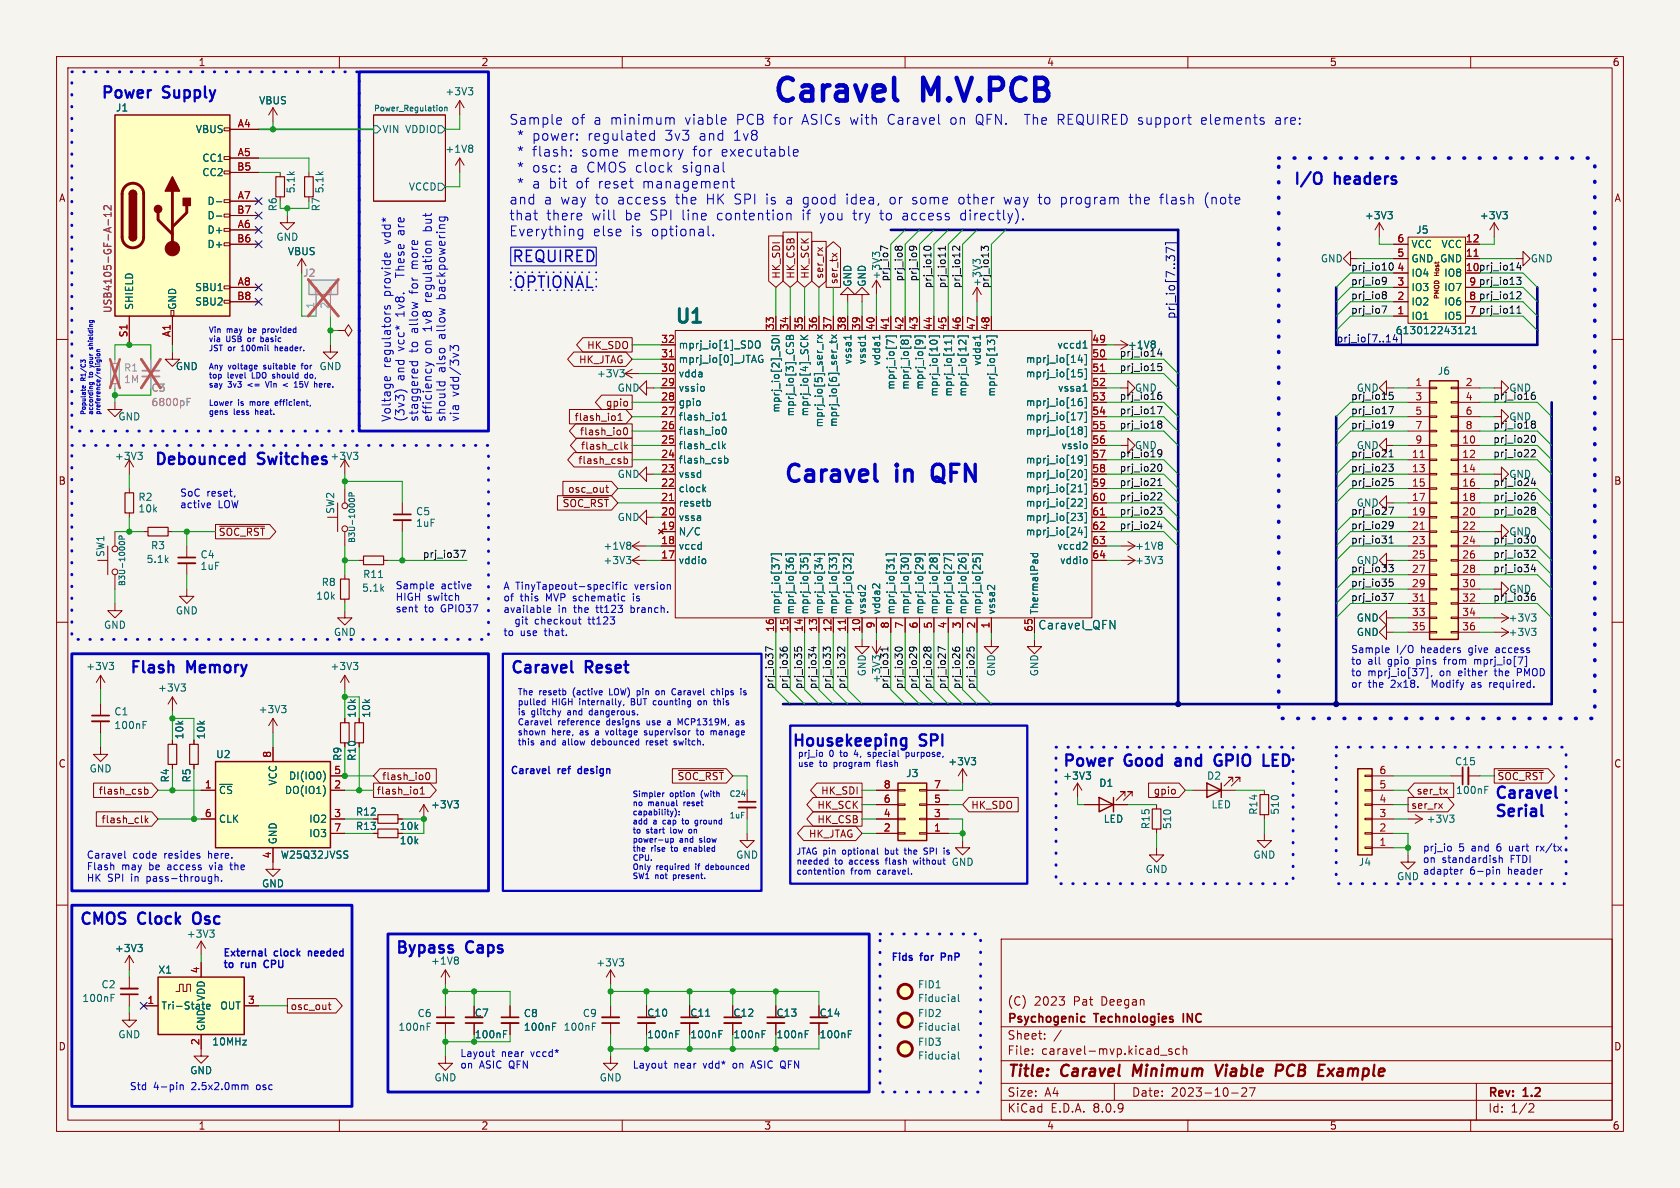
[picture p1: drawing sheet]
<svg xmlns="http://www.w3.org/2000/svg" width="297mm" height="210mm" viewBox="0 0 297 210" stroke-linecap="round" stroke-linejoin="round" font-family="sans-serif">
<defs><g id="words">
<g font-size="5.6" fill="#0000c2">
<text x="136.4" y="18.3">Caravel</text>
<text x="163.3" y="18.3">M.V.PCB</text>
</g>
<g font-size="4.2" fill="#0000c2">
<text x="138.4" y="85.5">Caravel</text>
<text x="158.6" y="85.5">in</text>
<text x="166.3" y="85.5">QFN</text>
</g>
<text font-size="3.3" fill="#006464" x="119" y="57.8">U1</text>
<g font-size="2.8" fill="#0000c2">
<text x="17.8" y="17.5">Power</text>
<text x="29" y="17.5">Supply</text>
<text x="228.6" y="32.8">I/O</text>
<text x="236.1" y="32.8">headers</text>
<text x="90.4" y="46.5">REQUIRED</text>
<text x="90.7" y="51.1">OPTIONAL</text>
<text x="27" y="82.3">Debounced</text>
<text x="45.5" y="82.3">Switches</text>
<text x="22.9" y="119.1">Flash</text>
<text x="33.2" y="119.1">Memory</text>
<text x="90.2" y="119.1">Caravel</text>
<text x="103.6" y="119.1">Reset</text>
<text x="140" y="132.1">Housekeeping</text>
<text x="162.8" y="132.1">SPI</text>
<text x="198.7" y="135.6">Good</text>
<text x="208.4" y="135.6">and</text>
<text x="216.2" y="135.6">GPIO</text>
<text x="225.6" y="135.6">LED</text>
<text x="264.2" y="141.3">Caravel</text>
<text x="264.2" y="144.5">Serial</text>
<text x="14" y="163.6">CMOS</text>
<text x="24.6" y="163.6">Clock</text>
<text x="35.1" y="163.6">Osc</text>
<text x="69.8" y="168.7">Bypass</text>
<text x="82.6" y="168.7">Caps</text>
</g>
<text font-size="2.8" fill="#006464" x="187.5" y="135.6">Power</text>
<g font-size="2.8" fill="#840000">
<text x="178" y="190.9">Title:</text>
<text x="187.7" y="190.9">Caravel</text>
<text x="201.1" y="190.9">Minimum</text>
<text x="216.6" y="190.9">Viable</text>
<text x="228" y="190.9">PCB</text>
<text x="236.3" y="190.9">Example</text>
</g>
<g font-size="2.4" fill="#0000c2">
<text x="89.9" y="22.2">Sample</text>
<text x="100.9" y="22.2">of</text>
<text x="105" y="22.2">a minimum</text>
<text x="121.3" y="22.2">viable</text>
<text x="130.5" y="22.2">PCB for</text>
<text x="142.2" y="22.2">ASICs with</text>
<text x="157.5" y="22.2">Caravel</text>
<text x="168.7" y="22.2">on</text>
<text x="173.3" y="22.2">QFN.</text>
<text x="182.2" y="22.2">The REQUIRED support</text>
<text x="213.7" y="22.2">elements</text>
<text x="226.9" y="22.2">are:</text>
<text x="91.4" y="25">*</text>
<text x="91.4" y="27.8">*</text>
<text x="94.1" y="25">power:</text>
<text x="94.1" y="27.8">flash:</text>
<text x="102.9" y="27.8">some</text>
<text x="104" y="25">regulated</text>
<text x="111.2" y="27.8">memory</text>
<text x="117.8" y="25">3v3</text>
<text x="122.8" y="27.8">for</text>
<text x="123.9" y="25">and</text>
<text x="127.9" y="27.8">executable</text>
<text x="130.1" y="25">1v8</text>
<text x="91.4" y="30.6">*</text>
<text x="91.4" y="33.5">*</text>
<text x="94.1" y="30.6">osc:</text>
<text x="94.1" y="33.5">a bit</text>
<text x="100.9" y="30.6">a CMOS clock</text>
<text x="102" y="33.5">of</text>
<text x="106" y="33.5">reset</text>
<text x="114" y="33.5">management</text>
<text x="121" y="30.6">signal</text>
<text x="89.9" y="36.3">and</text>
<text x="89.9" y="39.1">that</text>
<text x="89.9" y="41.9">Everything</text>
<text x="96.1" y="36.3">a way</text>
<text x="96.5" y="39.1">there</text>
<text x="104.6" y="39.1">will</text>
<text x="104.8" y="41.9">else</text>
<text x="105.3" y="36.3">to</text>
<text x="109.3" y="36.3">access</text>
<text x="110.6" y="39.1">be</text>
<text x="111.5" y="41.9">is</text>
<text x="115.1" y="39.1">SPI</text>
<text x="115.2" y="41.9">optional.</text>
<text x="119.7" y="36.3">the</text>
<text x="120.8" y="39.1">line</text>
<text x="125.2" y="36.3">HK SPI</text>
<text x="127.1" y="39.1">contention</text>
<text x="135.9" y="36.3">is</text>
<text x="139.6" y="36.3">a good</text>
<text x="142.2" y="39.1">if</text>
<text x="145.5" y="39.1">you</text>
<text x="150.4" y="36.3">idea,</text>
<text x="151.5" y="39.1">try</text>
<text x="156.3" y="39.1">to</text>
<text x="158.2" y="36.3">or</text>
<text x="160.3" y="39.1">access</text>
<text x="162.3" y="36.3">some</text>
<text x="170.6" y="36.3">other</text>
<text x="170.7" y="39.1">directly).</text>
<text x="178.8" y="36.3">way</text>
<text x="185" y="36.3">to</text>
<text x="189" y="36.3">program</text>
<text x="201.3" y="36.3">the</text>
<text x="206.8" y="36.3">flash</text>
<text x="214.7" y="36.3">(note</text>
</g>
<g font-size="2.1" fill="#0000c2">
<text x="71.6" y="41" transform="rotate(-90 71.6 41)">are</text>
<text x="76.5" y="40.6" transform="rotate(-90 76.5 40.6)">but</text>
<text x="69.2" y="42.9" transform="rotate(-90 69.2 42.9)">vdd*</text>
<text x="74" y="47.3" transform="rotate(-90 74 47.3)">more</text>
<text x="69.2" y="52.4" transform="rotate(-90 69.2 52.4)">provide</text>
<text x="71.6" y="48.5" transform="rotate(-90 71.6 48.5)">These</text>
<text x="74" y="51.7" transform="rotate(-90 74 51.7)">for</text>
<text x="76.5" y="53.3" transform="rotate(-90 76.5 53.3)">regulation</text>
<text x="78.9" y="52.8" transform="rotate(-90 78.9 52.8)">backpowering</text>
<text x="71.6" y="55.9" transform="rotate(-90 71.6 55.9)">1v8.</text>
<text x="74" y="58.9" transform="rotate(-90 74 58.9)">allow</text>
<text x="76.5" y="58.6" transform="rotate(-90 76.5 58.6)">1v8</text>
<text x="78.9" y="59.9" transform="rotate(-90 78.9 59.9)">allow</text>
<text x="69.2" y="65.1" transform="rotate(-90 69.2 65.1)">regulators</text>
<text x="71.6" y="62" transform="rotate(-90 71.6 62)">vcc*</text>
<text x="74" y="62.4" transform="rotate(-90 74 62.4)">to</text>
<text x="76.5" y="62.6" transform="rotate(-90 76.5 62.6)">on</text>
<text x="78.9" y="66" transform="rotate(-90 78.9 66)">also</text>
<text x="71.6" y="67.4" transform="rotate(-90 71.6 67.4)">and</text>
<text x="81.3" y="70.2" transform="rotate(-90 81.3 70.2)">vdd/3v3</text>
<text x="69.2" y="74.7" transform="rotate(-90 69.2 74.7)">Voltage</text>
<text x="71.6" y="74.7" transform="rotate(-90 71.6 74.7)">(3v3)</text>
<text x="74" y="74.7" transform="rotate(-90 74 74.7)">staggered</text>
<text x="76.5" y="74.7" transform="rotate(-90 76.5 74.7)">efficiency</text>
<text x="78.9" y="74.7" transform="rotate(-90 78.9 74.7)">should</text>
<text x="81.3" y="74.7" transform="rotate(-90 81.3 74.7)">via</text>
</g>
<text font-size="2.1" fill="#000084" x="207.9" y="56.5" transform="rotate(-90 207.9 56.5)">prj_io[7..37]</text>
<g font-size="2.1" fill="#840000">
<text x="183.5" y="111.5">Caravel_QFN</text>
<text x="178" y="178">(C)</text>
<text x="182.8" y="178">2023</text>
<text x="189.8" y="178">Pat</text>
<text x="194.8" y="178">Deegan</text>
<text x="178" y="184">Sheet:</text>
<text x="178" y="181.2">Psychogenic</text>
<text x="193.6" y="181.2">Technologies</text>
<text x="209.8" y="181.2">INC</text>
<text x="178" y="186.7">File:</text>
<text x="184.1" y="186.7">caravel-mvp.kicad_sch</text>
<text x="178" y="196.9">KiCad</text>
<text x="178" y="194.1">Size:</text>
<text x="184.7" y="194.1">A4</text>
<text x="185.7" y="196.9">E.D.A.</text>
<text x="193.3" y="196.9">8.0.9</text>
<text x="200" y="194.1">Date:</text>
<text x="207" y="194.1">2023-10-27</text>
<text x="263" y="194.3">Rev:</text>
<text x="263" y="196.9">Id:</text>
<text x="267.1" y="196.9">1/2</text>
<text x="269.4" y="194.3">1.2</text>
</g>
<g font-size="1.8" fill="#840000">
<text x="35" y="11.9">1</text>
<text x="85" y="11.9">2</text>
<text x="135" y="11.9">3</text>
<text x="185" y="11.9">4</text>
<text x="235" y="11.9">5</text>
<text x="285" y="11.9">6</text>
<text x="10.3" y="35.9">A</text>
<text x="285.3" y="35.9">A</text>
<text x="138.1" y="49.4" transform="rotate(-90 138.1 49.4)">HK_SDI</text>
<text x="140.7" y="49.4" transform="rotate(-90 140.7 49.4)">HK_CSB</text>
<text x="143.2" y="49.4" transform="rotate(-90 143.2 49.4)">HK_SCK</text>
<text x="145.7" y="49.4" transform="rotate(-90 145.7 49.4)">ser_rx</text>
<text x="148.3" y="50.3" transform="rotate(-90 148.3 50.3)">ser_tx</text>
<text x="259" y="48">10 prj_io14</text>
<text x="102.3" y="64.5">HK_JTAG</text>
<text x="103.7" y="61.9">HK_SDO</text>
<text x="101.5" y="74.6">flash_io1</text>
<text x="102.4" y="77.2">flash_io0</text>
<text x="107" y="72.1">gpio</text>
<text x="102.1" y="82.2">flash_csb</text>
<text x="102.6" y="79.7">flash_clk</text>
<text x="10.3" y="85.9">B</text>
<text x="99.4" y="89.9">~{SOC_RST}</text>
<text x="100.3" y="87.3">osc_out</text>
<text x="285.3" y="85.9">B</text>
<text x="38.6" y="94.9">~{SOC_RST}</text>
<text x="10.3" y="135.9">C</text>
<text x="63.1" y="134.6" transform="rotate(-90 63.1 134.6)">R10</text>
<text x="285.3" y="135.9">C</text>
<text x="17.4" y="140.7">flash_csb</text>
<text x="66.5" y="140.7">flash_io1</text>
<text x="67.5" y="138.1">flash_io0</text>
<text x="119.7" y="138.1">~{SOC_RST}</text>
<text x="144.4" y="143.2">HK_SCK</text>
<text x="145.1" y="140.7">HK_SDI</text>
<text x="171.6" y="143.2">HK_SDO</text>
<text x="203.9" y="140.7">gpio</text>
<text x="249.4" y="143.2">ser_rx</text>
<text x="250.3" y="140.7">ser_tx</text>
<text x="17.8" y="145.7">flash_clk</text>
<text x="70.6" y="146.9">10k</text>
<text x="142.9" y="148.3">HK_JTAG</text>
<text x="144.4" y="145.7">HK_CSB</text>
<text x="51.3" y="178.8">osc_out</text>
<text x="10.3" y="185.9">D</text>
<text x="285.3" y="185.9">D</text>
<text x="35" y="199.9">1</text>
<text x="85" y="199.9">2</text>
<text x="135" y="199.9">3</text>
<text x="185" y="199.9">4</text>
<text x="235" y="199.9">5</text>
<text x="285" y="199.9">6</text>
</g>
<g font-size="1.8" fill="#006464">
<text x="78.6" y="17.1">+3V3</text>
<text x="20.4" y="19.9">J1</text>
<text x="34.5" y="23.7">VBUS</text>
<text x="45.7" y="18.6">VBUS</text>
<text x="67.5" y="23.7">VIN VDDIO</text>
<text x="35.7" y="28.8">CC1</text>
<text x="78.6" y="27.2">+1V8</text>
<text x="35.7" y="31.3">CC2</text>
<text x="52.3" y="34.3" transform="rotate(-90 52.3 34.3)">5.1k</text>
<text x="57.4" y="34.3" transform="rotate(-90 57.4 34.3)">5.1k</text>
<text x="72.2" y="33.9">VCCD</text>
<text x="36.6" y="41.5">D+</text>
<text x="36.6" y="36.4">D-</text>
<text x="36.6" y="39">D-</text>
<text x="56.7" y="37.5" transform="rotate(-90 56.7 37.5)">R7</text>
<text x="241.2" y="39">+3V3</text>
<text x="250.3" y="41.5">J5</text>
<text x="261.5" y="39">+3V3</text>
<text x="36.6" y="44">D+</text>
<text x="48.8" y="42.8">GND</text>
<text x="50.8" y="45.3">VBUS</text>
<text x="233.4" y="46.6">GND</text>
<text x="249.4" y="46.6">GND GND</text>
<text x="249.4" y="44">VCC</text>
<text x="254.7" y="44">VCC</text>
<text x="270.5" y="46.6">GND</text>
<text x="34.4" y="51.7">SBU1</text>
<text x="150.7" y="50.8" transform="rotate(-90 150.7 50.8)">GND</text>
<text x="153.3" y="50.8" transform="rotate(-90 153.3 50.8)">GND</text>
<text x="249.4" y="51.7">IO3</text>
<text x="249.4" y="49.1">IO4</text>
<text x="255.2" y="49.1">IO8</text>
<text x="255.2" y="51.7">IO7</text>
<text x="23.7" y="54.9" transform="rotate(-90 23.7 54.9)">SHIELD</text>
<text x="31.3" y="54.9" transform="rotate(-90 31.3 54.9)">GND</text>
<text x="34.4" y="54.2">SBU2</text>
<text x="246.6" y="59.3">613012243121</text>
<text x="249.4" y="56.7">IO1</text>
<text x="249.4" y="54.2">IO2</text>
<text x="255.2" y="56.7">IO5</text>
<text x="255.2" y="54.2">IO6</text>
<text x="31" y="65.6">GND</text>
<text x="56.4" y="65.6">GND</text>
<text x="119.9" y="64.4">mprj_io[0]_JTAG</text>
<text x="119.9" y="61.8">mprj_io[1]_SDO</text>
<text x="150.7" y="64.5" transform="rotate(-90 150.7 64.5)">vssa1</text>
<text x="153.3" y="64.5" transform="rotate(-90 153.3 64.5)">vssd1</text>
<text x="155.8" y="64.8" transform="rotate(-90 155.8 64.8)">vdda1</text>
<text x="173.6" y="64.8" transform="rotate(-90 173.6 64.8)">vdda1</text>
<text x="181.3" y="64.4">mprj_io[14]</text>
<text x="186.8" y="61.8">vccd1</text>
<text x="197.9" y="63.2">prj_io14</text>
<text x="199.3" y="61.8">+1V8</text>
<text x="105.4" y="66.9">+3V3</text>
<text x="109.1" y="69.4">GND</text>
<text x="119.9" y="72">gpio</text>
<text x="119.9" y="69.4">vssio</text>
<text x="119.9" y="66.9">vdda</text>
<text x="158.3" y="69" transform="rotate(-90 158.3 69)">mprj_io[7]</text>
<text x="160.9" y="69" transform="rotate(-90 160.9 69)">mprj_io[8]</text>
<text x="163.4" y="69" transform="rotate(-90 163.4 69)">mprj_io[9]</text>
<text x="166" y="70.2" transform="rotate(-90 166 70.2)">mprj_io[10]</text>
<text x="168.5" y="70.2" transform="rotate(-90 168.5 70.2)">mprj_io[11]</text>
<text x="171" y="70.2" transform="rotate(-90 171 70.2)">mprj_io[12]</text>
<text x="176.1" y="70.2" transform="rotate(-90 176.1 70.2)">mprj_io[13]</text>
<text x="181.3" y="66.9">mprj_io[15]</text>
<text x="181.3" y="72">mprj_io[16]</text>
<text x="186.9" y="69.4">vssa1</text>
<text x="254.1" y="66.5">J6</text>
<text x="20.8" y="74.5">GND</text>
<text x="119.9" y="77.1">flash_io0</text>
<text x="119.9" y="74.5">flash_io1</text>
<text x="138" y="73" transform="rotate(-90 138 73)">mprj_io[2]_SDI</text>
<text x="140.6" y="73.7" transform="rotate(-90 140.6 73.7)">mprj_io[3]_CSB</text>
<text x="143.1" y="73.7" transform="rotate(-90 143.1 73.7)">mprj_io[4]_SCK</text>
<text x="145.6" y="75.6" transform="rotate(-90 145.6 75.6)">mprj_io[5]_ser_rx</text>
<text x="148.2" y="75.6" transform="rotate(-90 148.2 75.6)">mprj_io[6]_ser_tx</text>
<text x="181.3" y="74.5">mprj_io[17]</text>
<text x="181.3" y="77.1">mprj_io[18]</text>
<text x="20.2" y="81.5">+3V3</text>
<text x="119.9" y="82.1">flash_csb</text>
<text x="119.9" y="79.6">flash_clk</text>
<text x="181.3" y="82.1">mprj_io[19]</text>
<text x="187.6" y="79.6">vssio</text>
<text x="24.4" y="88.7">R2</text>
<text x="109.1" y="84.7">GND</text>
<text x="119.9" y="89.8">resetb</text>
<text x="119.9" y="87.2">clock</text>
<text x="119.9" y="84.7">vssd</text>
<text x="181.3" y="84.7">mprj_io[20]</text>
<text x="181.3" y="87.2">mprj_io[21]</text>
<text x="181.3" y="89.8">mprj_io[22]</text>
<text x="24.4" y="90.8">10k</text>
<text x="59.3" y="90.9" transform="rotate(-90 59.3 90.9)">SW2</text>
<text x="73.5" y="91.3">C5</text>
<text x="73.5" y="93.3">1uF</text>
<text x="109.1" y="92.3">GND</text>
<text x="119.9" y="94.8">N/C</text>
<text x="119.9" y="92.3">vssa</text>
<text x="181.3" y="92.3">mprj_io[23]</text>
<text x="181.3" y="94.8">mprj_io[24]</text>
<text x="18.6" y="98.6" transform="rotate(-90 18.6 98.6)">SW1</text>
<text x="25.8" y="99.7">5.1k</text>
<text x="26.6" y="97.3">R3</text>
<text x="35.4" y="98.9">C4</text>
<text x="35.4" y="101">1uF</text>
<text x="106.6" y="99.9">+3V3</text>
<text x="106.6" y="97.4">+1V8</text>
<text x="119.9" y="99.9">vddio</text>
<text x="119.9" y="97.4">vccd</text>
<text x="186.8" y="97.4">vccd2</text>
<text x="187.3" y="99.9">vddio</text>
<text x="200.6" y="97.4">+1V8</text>
<text x="200.6" y="99.9">+3V3</text>
<text x="55.8" y="106.2">10k</text>
<text x="56.8" y="103.8">R8</text>
<text x="63.9" y="104.8">5.1k</text>
<text x="64.1" y="102.4">R11</text>
<text x="18.3" y="111.4">GND</text>
<text x="31" y="108.8">GND</text>
<text x="58.9" y="112.6">GND</text>
<text x="138" y="108.7" transform="rotate(-90 138 108.7)">mprj_io[37]</text>
<text x="140.6" y="108.7" transform="rotate(-90 140.6 108.7)">mprj_io[36]</text>
<text x="143.1" y="108.7" transform="rotate(-90 143.1 108.7)">mprj_io[35]</text>
<text x="145.6" y="108.7" transform="rotate(-90 145.6 108.7)">mprj_io[34]</text>
<text x="148.2" y="108.7" transform="rotate(-90 148.2 108.7)">mprj_io[33]</text>
<text x="150.7" y="108.7" transform="rotate(-90 150.7 108.7)">mprj_io[32]</text>
<text x="153.3" y="108.7" transform="rotate(-90 153.3 108.7)">vssd2</text>
<text x="155.8" y="108.7" transform="rotate(-90 155.8 108.7)">vdda2</text>
<text x="158.3" y="108.7" transform="rotate(-90 158.3 108.7)">mprj_io[31]</text>
<text x="160.9" y="108.7" transform="rotate(-90 160.9 108.7)">mprj_io[30]</text>
<text x="163.4" y="108.7" transform="rotate(-90 163.4 108.7)">mprj_io[29]</text>
<text x="166" y="108.7" transform="rotate(-90 166 108.7)">mprj_io[28]</text>
<text x="168.5" y="108.7" transform="rotate(-90 168.5 108.7)">mprj_io[27]</text>
<text x="171" y="108.7" transform="rotate(-90 171 108.7)">mprj_io[26]</text>
<text x="173.6" y="108.7" transform="rotate(-90 173.6 108.7)">mprj_io[25]</text>
<text x="176.1" y="108.7" transform="rotate(-90 176.1 108.7)">vssa2</text>
<text x="183.7" y="108.7" transform="rotate(-90 183.7 108.7)">ThermalPad</text>
<text x="239.8" y="112.6">GND</text>
<text x="239.8" y="110.1">GND</text>
<text x="266.6" y="112.6">+3V3</text>
<text x="266.6" y="110.1">+3V3</text>
<text x="15.1" y="118.7">+3V3</text>
<text x="58.3" y="118.7">+3V3</text>
<text x="153.3" y="119.7" transform="rotate(-90 153.3 119.7)">GND</text>
<text x="176.1" y="119.7" transform="rotate(-90 176.1 119.7)">GND</text>
<text x="183.7" y="119.7" transform="rotate(-90 183.7 119.7)">GND</text>
<text x="27.8" y="122.5">+3V3</text>
<text x="20.1" y="126.7">C1</text>
<text x="20.1" y="129.1">100nF</text>
<text x="32.6" y="130.8" transform="rotate(-90 32.6 130.8)">10k</text>
<text x="36.4" y="130.8" transform="rotate(-90 36.4 130.8)">10k</text>
<text x="45.6" y="126.3">+3V3</text>
<text x="63.1" y="127" transform="rotate(-90 63.1 127)">10k</text>
<text x="65.6" y="127" transform="rotate(-90 65.6 127)">10k</text>
<text x="15.7" y="136.8">GND</text>
<text x="38.1" y="134.2">U2</text>
<text x="60.6" y="134.6" transform="rotate(-90 60.6 134.6)">R9</text>
<text x="160.1" y="137.6">J3</text>
<text x="167.5" y="135.5">+3V3</text>
<text x="257.1" y="135.5">C15</text>
<text x="30.1" y="138.4" transform="rotate(-90 30.1 138.4)">R4</text>
<text x="33.9" y="138.4" transform="rotate(-90 33.9 138.4)">R5</text>
<text x="38.6" y="140.6">~{CS}</text>
<text x="49.1" y="139" transform="rotate(-90 49.1 139)">VCC</text>
<text x="50.3" y="140.6">DO(IO1)</text>
<text x="51" y="138">DI(IO0)</text>
<text x="76.1" y="143.1">+3V3</text>
<text x="187.9" y="138">+3V3</text>
<text x="194.2" y="139.3">D1</text>
<text x="213.3" y="138">D2</text>
<text x="214.1" y="143.1">LED</text>
<text x="257.3" y="140.6">100nF</text>
<text x="38.6" y="145.6">CLK</text>
<text x="49.1" y="149.4" transform="rotate(-90 49.1 149.4)">GND</text>
<text x="54.6" y="145.6">IO2</text>
<text x="54.6" y="148.2">IO3</text>
<text x="62.8" y="144.4">R12</text>
<text x="62.8" y="146.9">R13</text>
<text x="70.6" y="149.5">10k</text>
<text x="195" y="145.6">LED</text>
<text x="203.4" y="146.7" transform="rotate(-90 203.4 146.7)">R15</text>
<text x="207.2" y="146.7" transform="rotate(-90 207.2 146.7)">510</text>
<text x="222.5" y="144.1" transform="rotate(-90 222.5 144.1)">R14</text>
<text x="226.3" y="144.1" transform="rotate(-90 226.3 144.1)">510</text>
<text x="252.1" y="145.6">+3V3</text>
<text x="49.5" y="152">W25Q32JVSS</text>
<text x="130" y="152">GND</text>
<text x="168.1" y="153.3">GND</text>
<text x="202.4" y="154.5">GND</text>
<text x="221.5" y="152">GND</text>
<text x="240.1" y="153.3">J4</text>
<text x="246.9" y="155.8">GND</text>
<text x="46.2" y="157.1">GND</text>
<text x="32.9" y="166">+3V3</text>
<text x="20.2" y="168.5">+3V3</text>
<text x="27.9" y="172.3">X1</text>
<text x="76.1" y="170.7">+1V8</text>
<text x="105.3" y="171">+3V3</text>
<text x="14.5" y="177.3">100nF</text>
<text x="17.8" y="174.9">C2</text>
<text x="28.4" y="178.7">Tri-State</text>
<text x="36.4" y="177.1" transform="rotate(-90 36.4 177.1)">VDD</text>
<text x="38.8" y="178.7">OUT</text>
<text x="73.7" y="180">C6</text>
<text x="83.8" y="179.9">C7</text>
<text x="92.5" y="180">C8</text>
<text x="102.9" y="180">C9</text>
<text x="114.3" y="179.9">C10</text>
<text x="121.9" y="179.9">C11</text>
<text x="129.5" y="179.9">C12</text>
<text x="137.2" y="179.9">C13</text>
<text x="144.8" y="179.9">C14</text>
<text x="162.2" y="180">FID2</text>
<text x="162.2" y="174.9">FID1</text>
<text x="162.2" y="177.3">Fiducial</text>
<text x="20.8" y="183.7">GND</text>
<text x="36.4" y="182.4" transform="rotate(-90 36.4 182.4)">GND</text>
<text x="37.4" y="185">10MHz</text>
<text x="70.3" y="182.4">100nF</text>
<text x="83.8" y="183.7">100nF</text>
<text x="92.5" y="182.4">100nF</text>
<text x="99.5" y="182.4">100nF</text>
<text x="114.3" y="183.7">100nF</text>
<text x="121.9" y="183.7">100nF</text>
<text x="129.5" y="183.7">100nF</text>
<text x="137.2" y="183.7">100nF</text>
<text x="144.8" y="183.7">100nF</text>
<text x="162.2" y="185.1">FID3</text>
<text x="162.2" y="182.4">Fiducial</text>
<text x="33.5" y="190.1">GND</text>
<text x="76.7" y="191.4">GND</text>
<text x="105.9" y="191.4">GND</text>
<text x="162.2" y="187.5">Fiducial</text>
</g>
<g font-size="1.8" fill="#a90000">
<text x="41.9" y="22.6">A4</text>
<text x="41.9" y="27.7">A5</text>
<text x="41.8" y="30.2">B5</text>
<text x="41.9" y="35.3">A7</text>
<text x="41.8" y="37.8">B7</text>
<text x="41.9" y="40.4">A6</text>
<text x="41.8" y="42.9">B6</text>
<text x="246.9" y="45.5">5</text>
<text x="246.9" y="42.9">6</text>
<text x="259" y="45.5">11</text>
<text x="259" y="42.9">12</text>
<text x="41.8" y="53.1">B8</text>
<text x="41.9" y="50.5">A8</text>
<text x="246.9" y="53.1">2</text>
<text x="246.9" y="50.5">3</text>
<text x="246.9" y="48">4</text>
<text x="259" y="48">10</text>
<text x="259.6" y="53.1">8</text>
<text x="259.6" y="50.5">9</text>
<text x="22.6" y="59.7" transform="rotate(-90 22.6 59.7)">S1</text>
<text x="30.2" y="59.7" transform="rotate(-90 30.2 59.7)">A1</text>
<text x="136.9" y="58.5" transform="rotate(-90 136.9 58.5)">33</text>
<text x="139.4" y="58.5" transform="rotate(-90 139.4 58.5)">34</text>
<text x="142" y="58.5" transform="rotate(-90 142 58.5)">35</text>
<text x="144.5" y="58.5" transform="rotate(-90 144.5 58.5)">36</text>
<text x="147.1" y="58.5" transform="rotate(-90 147.1 58.5)">37</text>
<text x="149.6" y="58.5" transform="rotate(-90 149.6 58.5)">38</text>
<text x="152.1" y="58.5" transform="rotate(-90 152.1 58.5)">39</text>
<text x="154.7" y="58.5" transform="rotate(-90 154.7 58.5)">40</text>
<text x="157.2" y="58.5" transform="rotate(-90 157.2 58.5)">41</text>
<text x="159.8" y="58.5" transform="rotate(-90 159.8 58.5)">42</text>
<text x="162.3" y="58.5" transform="rotate(-90 162.3 58.5)">43</text>
<text x="164.8" y="58.5" transform="rotate(-90 164.8 58.5)">44</text>
<text x="167.4" y="58.5" transform="rotate(-90 167.4 58.5)">45</text>
<text x="169.9" y="58.5" transform="rotate(-90 169.9 58.5)">46</text>
<text x="172.5" y="58.5" transform="rotate(-90 172.5 58.5)">47</text>
<text x="175" y="58.5" transform="rotate(-90 175 58.5)">48</text>
<text x="246.9" y="55.6">1</text>
<text x="259.6" y="55.6">7</text>
<text x="116.8" y="65.8">30</text>
<text x="116.8" y="63.2">31</text>
<text x="116.8" y="60.7">32</text>
<text x="193" y="60.7">49</text>
<text x="193" y="63.2">50</text>
<text x="193" y="65.8">51</text>
<text x="116.8" y="70.9">28</text>
<text x="116.8" y="68.3">29</text>
<text x="193" y="68.3">52</text>
<text x="193" y="70.9">53</text>
<text x="250.1" y="68.3">1</text>
<text x="250.1" y="70.9">3</text>
<text x="259" y="68.3">2</text>
<text x="259" y="70.9">4</text>
<text x="116.8" y="75.9">26</text>
<text x="116.8" y="73.4">27</text>
<text x="193" y="73.4">54</text>
<text x="193" y="75.9">55</text>
<text x="250.1" y="73.4">5</text>
<text x="250.1" y="75.9">7</text>
<text x="259" y="73.4">6</text>
<text x="259" y="75.9">8</text>
<text x="116.8" y="83.6">23</text>
<text x="116.8" y="81">24</text>
<text x="116.8" y="78.5">25</text>
<text x="193" y="78.5">56</text>
<text x="193" y="81">57</text>
<text x="193" y="83.6">58</text>
<text x="249.5" y="81">11</text>
<text x="249.5" y="83.6">13</text>
<text x="250.1" y="78.5">9</text>
<text x="258.4" y="78.5">10</text>
<text x="258.4" y="81">12</text>
<text x="258.4" y="83.6">14</text>
<text x="116.8" y="88.6">21</text>
<text x="116.8" y="86.1">22</text>
<text x="193" y="86.1">59</text>
<text x="193" y="88.6">60</text>
<text x="249.5" y="86.1">15</text>
<text x="249.5" y="88.6">17</text>
<text x="258.4" y="86.1">16</text>
<text x="258.4" y="88.6">18</text>
<text x="116.8" y="93.7">19</text>
<text x="116.8" y="91.2">20</text>
<text x="193" y="91.2">61</text>
<text x="193" y="93.7">62</text>
<text x="249.5" y="91.2">19</text>
<text x="249.5" y="93.7">21</text>
<text x="258.4" y="91.2">20</text>
<text x="258.4" y="93.7">22</text>
<text x="116.8" y="98.8">17</text>
<text x="116.8" y="96.3">18</text>
<text x="193" y="96.3">63</text>
<text x="193" y="98.8">64</text>
<text x="249.5" y="96.3">23</text>
<text x="249.5" y="98.8">25</text>
<text x="249.5" y="101.3">27</text>
<text x="258.4" y="96.3">24</text>
<text x="258.4" y="98.8">26</text>
<text x="258.4" y="101.3">28</text>
<text x="249.5" y="103.9">29</text>
<text x="249.5" y="106.4">31</text>
<text x="258.4" y="103.9">30</text>
<text x="258.4" y="106.4">32</text>
<text x="136.9" y="111.8" transform="rotate(-90 136.9 111.8)">16</text>
<text x="139.4" y="111.8" transform="rotate(-90 139.4 111.8)">15</text>
<text x="142" y="111.8" transform="rotate(-90 142 111.8)">14</text>
<text x="144.5" y="111.8" transform="rotate(-90 144.5 111.8)">13</text>
<text x="147.1" y="111.8" transform="rotate(-90 147.1 111.8)">12</text>
<text x="149.6" y="111.8" transform="rotate(-90 149.6 111.8)">11</text>
<text x="152.1" y="111.8" transform="rotate(-90 152.1 111.8)">10</text>
<text x="154.7" y="111.2" transform="rotate(-90 154.7 111.2)">9</text>
<text x="157.2" y="111.2" transform="rotate(-90 157.2 111.2)">8</text>
<text x="159.8" y="111.2" transform="rotate(-90 159.8 111.2)">7</text>
<text x="162.3" y="111.2" transform="rotate(-90 162.3 111.2)">6</text>
<text x="164.8" y="111.2" transform="rotate(-90 164.8 111.2)">5</text>
<text x="167.4" y="111.2" transform="rotate(-90 167.4 111.2)">4</text>
<text x="169.9" y="111.2" transform="rotate(-90 169.9 111.2)">3</text>
<text x="172.5" y="111.2" transform="rotate(-90 172.5 111.2)">2</text>
<text x="175" y="111.2" transform="rotate(-90 175 111.2)">1</text>
<text x="182.6" y="111.8" transform="rotate(-90 182.6 111.8)">65</text>
<text x="249.5" y="109">33</text>
<text x="249.5" y="111.5">35</text>
<text x="258.4" y="109">34</text>
<text x="258.4" y="111.5">36</text>
<text x="48" y="134.1" transform="rotate(-90 48 134.1)">8</text>
<text x="59" y="136.9">5</text>
<text x="243.8" y="136.9">6</text>
<text x="36.1" y="139.4">1</text>
<text x="59" y="139.4">2</text>
<text x="156.1" y="142">6</text>
<text x="156.1" y="139.4">8</text>
<text x="165" y="142">5</text>
<text x="165" y="139.4">7</text>
<text x="243.8" y="142">4</text>
<text x="243.8" y="139.4">5</text>
<text x="36.1" y="144.5">6</text>
<text x="59" y="144.5">3</text>
<text x="59" y="147.1">7</text>
<text x="156.1" y="147.1">2</text>
<text x="156.1" y="144.5">4</text>
<text x="165" y="147.1">1</text>
<text x="165" y="144.5">3</text>
<text x="243.8" y="149.6">1</text>
<text x="243.8" y="147.1">2</text>
<text x="243.8" y="144.5">3</text>
<text x="48" y="151.8" transform="rotate(-90 48 151.8)">4</text>
<text x="35.3" y="172.2" transform="rotate(-90 35.3 172.2)">4</text>
<text x="26" y="177.5">1</text>
<text x="43.7" y="177.5">3</text>
<text x="35.3" y="184.9" transform="rotate(-90 35.3 184.9)">2</text>
</g>
<text font-size="1.8" fill="#009600" x="49.1" y="37.5" transform="rotate(-90 49.1 37.5)">R6</text>
<g font-size="1.8" fill="#0f0f0f">
<text x="238.8" y="47.9">prj_io10</text>
<text x="155.8" y="49.5" transform="rotate(-90 155.8 49.5)">+3V3</text>
<text x="157.1" y="49.9" transform="rotate(-90 157.1 49.9)">prj_io7</text>
<text x="159.7" y="49.9" transform="rotate(-90 159.7 49.9)">prj_io8</text>
<text x="162.2" y="49.9" transform="rotate(-90 162.2 49.9)">prj_io9</text>
<text x="164.8" y="51.1" transform="rotate(-90 164.8 51.1)">prj_io10</text>
<text x="167.3" y="51.1" transform="rotate(-90 167.3 51.1)">prj_io11</text>
<text x="169.8" y="51.1" transform="rotate(-90 169.8 51.1)">prj_io12</text>
<text x="173.6" y="50.8" transform="rotate(-90 173.6 50.8)">+3V3</text>
<text x="174.9" y="51.1" transform="rotate(-90 174.9 51.1)">prj_io13</text>
<text x="238.8" y="53">prj_io8</text>
<text x="238.8" y="50.5">prj_io9</text>
<text x="259.6" y="53.1">8 prj_io12</text>
<text x="259.6" y="50.5">9 prj_io13</text>
<text x="238.8" y="55.5">prj_io7</text>
<text x="259.6" y="55.6">7 prj_io11</text>
<text x="197.9" y="65.7">prj_io15</text>
<text x="197.9" y="70.8">prj_io16</text>
<text x="200.5" y="69.4">GND</text>
<text x="238.8" y="70.8">prj_io15</text>
<text x="239.8" y="69.4">GND</text>
<text x="263.9" y="70.8">prj_io16</text>
<text x="266.7" y="69.4">GND</text>
<text x="197.9" y="73.3">prj_io17</text>
<text x="197.9" y="75.9">prj_io18</text>
<text x="238.8" y="75.9">prj_io19</text>
<text x="238.8" y="73.3">prj_io17</text>
<text x="263.9" y="75.9">prj_io18</text>
<text x="266.7" y="74.5">GND</text>
<text x="197.9" y="83.5">prj_io20</text>
<text x="197.9" y="80.9">prj_io19</text>
<text x="200.5" y="79.6">GND</text>
<text x="238.8" y="80.9">prj_io21</text>
<text x="238.8" y="83.5">prj_io23</text>
<text x="239.8" y="79.6">GND</text>
<text x="263.9" y="78.4">prj_io20</text>
<text x="263.9" y="80.9">prj_io22</text>
<text x="197.9" y="86">prj_io21</text>
<text x="197.9" y="88.6">prj_io22</text>
<text x="238.8" y="86">prj_io25</text>
<text x="239.8" y="89.8">GND</text>
<text x="263.9" y="86">prj_io24</text>
<text x="263.9" y="88.6">prj_io26</text>
<text x="266.7" y="84.7">GND</text>
<text x="197.9" y="93.6">prj_io24</text>
<text x="197.9" y="91.1">prj_io23</text>
<text x="238.8" y="93.6">prj_io29</text>
<text x="238.8" y="91.1">prj_io27</text>
<text x="263.9" y="91.1">prj_io28</text>
<text x="266.7" y="94.8">GND</text>
<text x="74.7" y="98.7">prj_io37</text>
<text x="238.8" y="96.2">prj_io31</text>
<text x="238.8" y="101.3">prj_io33</text>
<text x="239.8" y="99.9">GND</text>
<text x="263.9" y="98.7">prj_io32</text>
<text x="263.9" y="96.2">prj_io30</text>
<text x="263.9" y="101.3">prj_io34</text>
<text x="238.8" y="106.3">prj_io37</text>
<text x="238.8" y="103.8">prj_io35</text>
<text x="263.9" y="106.3">prj_io36</text>
<text x="266.7" y="105">GND</text>
<text x="136.8" y="121.9" transform="rotate(-90 136.8 121.9)">prj_io37</text>
<text x="139.4" y="121.9" transform="rotate(-90 139.4 121.9)">prj_io36</text>
<text x="141.9" y="121.9" transform="rotate(-90 141.9 121.9)">prj_io35</text>
<text x="144.4" y="121.9" transform="rotate(-90 144.4 121.9)">prj_io34</text>
<text x="147" y="121.9" transform="rotate(-90 147 121.9)">prj_io33</text>
<text x="149.5" y="121.9" transform="rotate(-90 149.5 121.9)">prj_io32</text>
<text x="155.8" y="120.9" transform="rotate(-90 155.8 120.9)">+3V3</text>
<text x="157.1" y="121.9" transform="rotate(-90 157.1 121.9)">prj_io31</text>
<text x="159.7" y="121.9" transform="rotate(-90 159.7 121.9)">prj_io30</text>
<text x="162.2" y="121.9" transform="rotate(-90 162.2 121.9)">prj_io29</text>
<text x="164.8" y="121.9" transform="rotate(-90 164.8 121.9)">prj_io28</text>
<text x="167.3" y="121.9" transform="rotate(-90 167.3 121.9)">prj_io27</text>
<text x="169.8" y="121.9" transform="rotate(-90 169.8 121.9)">prj_io26</text>
<text x="172.4" y="121.9" transform="rotate(-90 172.4 121.9)">prj_io25</text>
</g>
<g font-size="1.8" fill="#939391">
<text x="53.5" y="49.1">J2</text>
<text x="21.8" y="65.9">R1</text>
<text x="21.8" y="67.9">1M</text>
<text x="26.7" y="69.4">C3</text>
<text x="26.7" y="72">6800pF</text>
</g>
<text font-size="1.8" fill="#840084" x="19.9" y="55.4" transform="rotate(-90 19.9 55.4)">USB4105-GF-A-12</text>
<g font-size="1.8" fill="#a5a4a2">
<text x="55.6" y="54.7" transform="rotate(-90 55.6 54.7)">1</text>
<text x="58.2" y="54.7" transform="rotate(-90 58.2 54.7)">2</text>
</g>
<text font-size="1.8" fill="#000084" x="236.2" y="60.6">prj_io[7..14]</text>
<g font-size="1.8" fill="#0000c2">
<text x="58.3" y="81.5">+3V3</text>
<text x="31.7" y="87.9">SoC</text>
<text x="31.7" y="89.9">active</text>
<text x="36.5" y="87.9">reset,</text>
<text x="38.5" y="89.9">LOW</text>
<text x="69.8" y="104.2">Sample</text>
<text x="69.8" y="106.3">HIGH</text>
<text x="75.6" y="106.3">switch</text>
<text x="78" y="104.2">active</text>
<text x="88.9" y="104.3">A TinyTapeout-specific</text>
<text x="88.9" y="106.4">of</text>
<text x="91.9" y="106.4">this</text>
<text x="96.6" y="106.4">MVP schematic</text>
<text x="112.3" y="104.3">version</text>
<text x="112.4" y="106.4">is</text>
<text x="69.8" y="108.3">sent</text>
<text x="75" y="108.3">to</text>
<text x="78.1" y="108.3">GPIO37</text>
<text x="88.9" y="108.4">available</text>
<text x="88.9" y="112.5">to</text>
<text x="91.2" y="110.5">git</text>
<text x="91.9" y="112.5">use</text>
<text x="94.9" y="110.5">checkout</text>
<text x="96.4" y="112.5">that.</text>
<text x="98.7" y="108.4">in</text>
<text x="101.6" y="108.4">the</text>
<text x="104.5" y="110.5">tt123</text>
<text x="105.7" y="108.4">tt123</text>
<text x="112" y="108.4">branch.</text>
<text x="238.8" y="115.5">Sample</text>
<text x="238.8" y="117.6">to</text>
<text x="238.8" y="119.6">to</text>
<text x="241.8" y="117.6">all</text>
<text x="241.8" y="119.6">mprj_io[37],</text>
<text x="245.5" y="117.6">gpio</text>
<text x="246.9" y="115.5">I/O</text>
<text x="250.7" y="117.6">pins</text>
<text x="251.3" y="115.5">headers</text>
<text x="254.6" y="119.6">on</text>
<text x="255.8" y="117.6">from</text>
<text x="258.1" y="119.6">either</text>
<text x="259.9" y="115.5">give</text>
<text x="261.3" y="117.6">mprj_io[7]</text>
<text x="264.7" y="119.6">the</text>
<text x="264.9" y="115.5">access</text>
<text x="268.9" y="119.6">PMOD</text>
<text x="238.8" y="121.7">or</text>
<text x="241.9" y="121.7">the</text>
<text x="246" y="121.7">2x18.</text>
<text x="253.6" y="121.7">Modify</text>
<text x="260.8" y="121.7">as</text>
<text x="264.2" y="121.7">required.</text>
<text x="90.2" y="136.9">Caravel</text>
<text x="98.7" y="136.9">ref</text>
<text x="102.7" y="136.9">design</text>
<text x="264.6" y="138.1">~{SOC_RST}</text>
<text x="15.2" y="151.9">Caravel</text>
<text x="15.2" y="153.9">Flash</text>
<text x="15.2" y="156">HK</text>
<text x="19" y="156">SPI</text>
<text x="21.5" y="153.9">may</text>
<text x="23.3" y="156">in</text>
<text x="23.5" y="151.9">code</text>
<text x="26.2" y="156">pass-through.</text>
<text x="26.5" y="153.9">be</text>
<text x="29.1" y="151.9">resides</text>
<text x="29.9" y="153.9">access</text>
<text x="37.1" y="151.9">here.</text>
<text x="37.5" y="153.9">via</text>
<text x="41.4" y="153.9">the</text>
<text x="251.5" y="150.6">prj_io</text>
<text x="251.5" y="152.6">on</text>
<text x="251.5" y="154.7">adapter</text>
<text x="254.9" y="152.6">standardish</text>
<text x="257.9" y="150.6">5</text>
<text x="259.8" y="154.7">6-pin</text>
<text x="260.3" y="150.6">and</text>
<text x="264.9" y="150.6">6</text>
<text x="266.7" y="154.7">header</text>
<text x="267.2" y="152.6">FTDI</text>
<text x="267.3" y="150.6">uart</text>
<text x="272.3" y="150.6">rx/tx</text>
<text x="39.4" y="169.2">External</text>
<text x="39.4" y="171.2">to</text>
<text x="42.7" y="171.2">run</text>
<text x="47.3" y="171.2">CPU</text>
<text x="48.6" y="169.2">clock</text>
<text x="55.1" y="169.2">needed</text>
<text x="157.5" y="169.9">Fids</text>
<text x="162.8" y="169.9">for</text>
<text x="167" y="169.9">PnP</text>
<text x="81.3" y="186.9">Layout</text>
<text x="81.3" y="189">on</text>
<text x="84.7" y="189">ASIC QFN</text>
<text x="88.6" y="186.9">near</text>
<text x="94" y="186.9">vccd*</text>
<text x="111.8" y="189">Layout</text>
<text x="119.1" y="189">near</text>
<text x="124.4" y="189">vdd*</text>
<text x="129.8" y="189">on</text>
<text x="133.3" y="189">ASIC QFN</text>
<text x="22.9" y="192.8">Std</text>
<text x="27.1" y="192.8">4-pin</text>
<text x="34" y="192.8">2.5x2.0mm</text>
<text x="45.6" y="192.8">osc</text>
</g>
<g font-size="1.5" fill="#0000c2">
<text x="91.4" y="123">The</text>
<text x="91.4" y="124.7">pulled</text>
<text x="95.3" y="123">resetb</text>
<text x="97.6" y="124.7">HIGH</text>
<text x="101.4" y="123">(active</text>
<text x="102.6" y="124.7">internally,</text>
<text x="108.1" y="123">LOW)</text>
<text x="112" y="124.7">BUT</text>
<text x="113.2" y="123">pin</text>
<text x="116.1" y="124.7">counting</text>
<text x="116.8" y="123">on</text>
<text x="119.9" y="123">Caravel</text>
<text x="124.3" y="124.7">on</text>
<text x="127.1" y="123">chips</text>
<text x="127.3" y="124.7">this</text>
<text x="91.4" y="126.5">is</text>
<text x="91.4" y="128.3">Caravel</text>
<text x="91.4" y="130.1">shown</text>
<text x="91.4" y="131.8">this</text>
<text x="93.9" y="126.5">glitchy</text>
<text x="95.6" y="131.8">and</text>
<text x="97.5" y="130.1">here,</text>
<text x="98.6" y="128.3">reference</text>
<text x="99.6" y="131.8">allow</text>
<text x="100.5" y="126.5">and</text>
<text x="102.7" y="130.1">as</text>
<text x="104.6" y="126.5">dangerous.</text>
<text x="105" y="131.8">debounced</text>
<text x="105.7" y="130.1">a</text>
<text x="107.4" y="128.3">designs</text>
<text x="107.7" y="130.1">voltage</text>
<text x="114.7" y="128.3">use</text>
<text x="114.8" y="130.1">supervisor</text>
<text x="114.9" y="131.8">reset</text>
<text x="118.6" y="128.3">a</text>
<text x="120" y="131.8">switch.</text>
<text x="120.7" y="128.3">MCP1319M,</text>
<text x="124.3" y="130.1">to</text>
<text x="127" y="130.1">manage</text>
<text x="131.2" y="128.3">as</text>
<text x="141" y="133.9">prj_io</text>
<text x="141" y="135.6">use</text>
<text x="144.9" y="135.6">to</text>
<text x="146.6" y="133.9">0</text>
<text x="147.6" y="135.6">program</text>
<text x="148.7" y="133.9">to</text>
<text x="151.4" y="133.9">4,</text>
<text x="154.1" y="133.9">special</text>
<text x="155.5" y="135.6">flash</text>
<text x="161" y="133.9">purpose,</text>
<text x="140.7" y="151.1">JTAG pin</text>
<text x="140.7" y="152.9">needed</text>
<text x="140.7" y="154.7">contention</text>
<text x="147.6" y="152.9">to</text>
<text x="149.1" y="151.1">optional</text>
<text x="150.3" y="152.9">access</text>
<text x="150.4" y="154.7">from</text>
<text x="155.3" y="154.7">caravel.</text>
<text x="156.9" y="151.1">but</text>
<text x="157" y="152.9">flash</text>
<text x="160.6" y="151.1">the</text>
<text x="162.1" y="152.9">without</text>
<text x="164.2" y="151.1">SPI</text>
<text x="168" y="151.1">is</text>
</g>
<g font-size="1.4" fill="#006464">
<text x="66" y="19.7">Power_Regulation</text>
<text x="63" y="96.1" transform="rotate(-90 63 96.1)">B3U-1000P</text>
<text x="22.3" y="103.7" transform="rotate(-90 22.3 103.7)">B3U-1000P</text>
<text x="128.9" y="141.1">C24</text>
<text x="128.9" y="144.9">1uF</text>
</g>
<g font-size="1.4" fill="#0000c2">
<text x="36.8" y="58.9">Vin</text>
<text x="40.1" y="58.9">may</text>
<text x="44.1" y="58.9">be</text>
<text x="46.9" y="58.9">provided</text>
<text x="36.8" y="60.5">via</text>
<text x="36.8" y="62.1">JST</text>
<text x="36.8" y="65.4">Any</text>
<text x="40" y="60.5">USB</text>
<text x="40.3" y="62.1">or</text>
<text x="40.4" y="65.4">voltage</text>
<text x="42.9" y="62.1">100mil</text>
<text x="44" y="60.5">or</text>
<text x="46.6" y="60.5">basic</text>
<text x="46.8" y="65.4">suitable</text>
<text x="49.1" y="62.1">header.</text>
<text x="53.8" y="65.4">for</text>
<text x="36.8" y="67">top</text>
<text x="36.8" y="68.6">say</text>
<text x="36.8" y="71.8">Lower</text>
<text x="40.2" y="67">level</text>
<text x="40.3" y="68.6">3v3</text>
<text x="42.1" y="71.8">is</text>
<text x="44" y="68.6">&lt;=</text>
<text x="44.4" y="71.8">more</text>
<text x="44.8" y="67">LDO</text>
<text x="47.5" y="68.6">Vin</text>
<text x="48.6" y="67">should</text>
<text x="49.1" y="71.8">efficient,</text>
<text x="53" y="68.6">15V</text>
<text x="54.6" y="67">do,</text>
<text x="56.8" y="68.6">here.</text>
<text x="36.8" y="73.4">gens</text>
<text x="41.3" y="73.4">less</text>
<text x="45.3" y="73.4">heat.</text>
<text x="111.8" y="141">Simpler</text>
<text x="111.8" y="142.6">no</text>
<text x="114.6" y="142.6">manual</text>
<text x="118.4" y="141">option</text>
<text x="121.1" y="142.6">reset</text>
<text x="124.1" y="141">(with</text>
<text x="111.8" y="144.2">capability):</text>
<text x="111.8" y="145.8">add</text>
<text x="111.8" y="147.4">to</text>
<text x="111.8" y="149">power-up</text>
<text x="114.3" y="147.4">start</text>
<text x="115.5" y="145.8">a</text>
<text x="117.4" y="145.8">cap</text>
<text x="118.8" y="147.4">low</text>
<text x="120.2" y="149">and</text>
<text x="121.1" y="145.8">to</text>
<text x="122.2" y="147.4">on</text>
<text x="123.6" y="145.8">ground</text>
<text x="123.9" y="149">slow</text>
<text x="111.8" y="150.6">the</text>
<text x="111.8" y="152.2">CPU.</text>
<text x="111.8" y="153.8">Only</text>
<text x="111.8" y="155.5">SW1</text>
<text x="115.1" y="150.6">rise</text>
<text x="115.8" y="155.5">not</text>
<text x="116" y="153.8">required</text>
<text x="118.9" y="150.6">to</text>
<text x="119.2" y="155.5">present.</text>
<text x="121.4" y="150.6">enabled</text>
<text x="123.2" y="153.8">if</text>
<text x="125.2" y="153.8">debounced</text>
</g>
<text font-size="1.1" fill="#840000" x="254.6" y="52.9" transform="rotate(-90 254.6 52.9)">PMOD Host</text>
<g font-size="1.1" fill="#0000c2">
<text x="16.5" y="64.5" transform="rotate(-90 16.5 64.5)">your</text>
<text x="16.5" y="61.1" transform="rotate(-90 16.5 61.1)">shielding</text>
<text x="15.2" y="67.2" transform="rotate(-90 15.2 67.2)">R1/C3</text>
<text x="16.5" y="66.6" transform="rotate(-90 16.5 66.6)">to</text>
<text x="15.2" y="73.4" transform="rotate(-90 15.2 73.4)">Populate</text>
<text x="16.5" y="73.4" transform="rotate(-90 16.5 73.4)">according</text>
<text x="17.8" y="73.4" transform="rotate(-90 17.8 73.4)">preference/religion</text>
</g>
</g></defs>
<path d="M0 0h297v210h-297z" fill="#f5f4ef" stroke="#f5f4ef" stroke-width=".18"/>
<g fill="none" stroke="#840000" stroke-width=".18">
<path d="M10 10h277v190h-277zM12 12h273v186h-273zM60 10v2M110 10v2M160 10v2M210 10v2M260 10v2M66 20.3h12.7v15.3h-12.7zM238.8 45.7v-1.2l-1.3 1.2 1.3 1.3v-1.3h1.2M10 60h2M245.1 78.7v-1.2l-1.3 1.2 1.3 1.3v-1.3h1.3M245.1 68.6v-1.3l-1.3 1.3 1.3 1.3v-1.3h1.3"/>
<path d="M264.2 68.6h1.2v-1.3l1.3 1.3-1.3 1.3v-1.3M285 60h2M245.1 88.9v-1.3l-1.3 1.3 1.3 1.3v-1.3h1.3M10 110h2M182.9 113v1.3h-1.3l1.3 1.3 1.2-1.3h-1.2M245.1 111.8v-1.3l-1.3 1.3 1.3 1.2v-1.2h1.3M285 110h2M190.5 138.4l-.8 1.3M190.5 138.4v2.6M190.5 138.4l.8 1.3M223.5 139.7v.8M256.5 137.2h2.1"/>
<path d="M259.6 137.2h2M191.8 142.2h7.6M198.9 140.7v-.7h-.8h.8l-1.5 1.5M200.2 140.7v-.7h-.8h.8l-1.6 1.5M204.5 142.2v.8M204.5 146.6v.7M223.5 144v.8M248.9 144.8h2.6M250.2 144l1.3 .8M251.5 144.8l-1.3 .7M10 160h2M177 166h108v32h-108z"/>
<path d="M187.2 176.2h1l-.5 .6M188.1 176.9v.7M285 160h2M60 198v2M110 198v2M160 198v2M177 194.5h108M177 191.5h108M177 187.5h108M177 181.5h108M182.5 186.3v.1M182.5 185.5v.1"/>
<path d="M184.7 183.6v.1M184.7 182.8v.1M187.6 182.1l-1.3 2M197 191.5v3M205.2 186.5h1.1M207.2 185.5l-.4-.1-.2 .2 .1 .2 .5 .2v.3h-.6M208.5 185.5l-.4-.1-.3 .3v.4l.2 .2h.5M209.2 185.5l.2-.1 .3 .1 .1 .9M209.2 184.9v1.5M210 198v2M217.7 193.2h1.2M219.5 192.4l.6-.1 .2 .1 .1 .3-.9 1.1h.9"/>
<path d="M220.9 192.3h1l-.7 1.5M260 198v2M261 191.5v6.5M270.5 195.1l.5 .1 .2 .3-1 1.1h1"/>
</g>
<path d="M200.5 188.2l-.2 2M214.9 188.2l.4 2 .9-2M225.7 188.2l1 .1a.58 .58 0 0 1-.3 1h-.8M234.8 188.9l.9 1.3M235.8 188.9l-1.2 1.3" fill="none" stroke="#840000" stroke-width=".4"/>
<path d="M258.6 135.6v3.1M191.3 179.7l.5 .1M209.2 179.2v1.5M191.8 180.6l-.5 .1" fill="none" stroke="#840000" stroke-width=".3"/>
<path d="M77.8 19l.2-.1 .2 .2-.1 .5h-.3M78.6 19h.4v.6M78.6 18.9v.7M66 22.2h.7l.6 .7-.6 .6h-.7zM77.5 32.4h.6l.6 .6-.6 .7h-.6zM77.5 22.2h.6l.6 .7-.6 .6h-.6zM192.6 137l.2 .2v.3l-.2 .2M192.8 136.5l-.4 .5M262.5 139.6h.4M262.5 139h.6M256.3 144.1h.7l-.4 .5M256.8 144.6l.2 .2v.3l-.2 .3" fill="none" stroke="#006464" stroke-width=".18"/>
<path d="M259.6 135.6v3.1" fill="none" stroke="#840000" stroke-width=".33"/>
<path d="M203.7 143h1.5v3.6h-1.5zM222.8 140.5h1.5v3.5h-1.5z" fill="none" stroke="#840000" stroke-width=".2"/>
<path d="M194.3 141l2.5 1.2-2.5 1.3zM196.8 141v2.5" fill="none" stroke="#840000" stroke-width=".25"/>
<path d="M252.7 67.3h5.1v45.7h-5.1z" fill="#ffffc2"/>
<g fill="none" stroke="#840000" stroke-width=".18">
<path d="M248.9 68.6h3.8M248.9 78.7h3.8M248.9 71.1h3.8M248.9 73.7h3.8M248.9 76.2h3.8M252.7 78.6h1.3v.3h-1.3zM252.7 76.1h1.3v.2h-1.3zM252.7 73.5h1.3v.3h-1.3zM252.7 71h1.3v.2h-1.3zM252.7 68.5h1.3v.2h-1.3zM256.5 78.6h1.3v.3h-1.3zM256.5 76.1h1.3v.2h-1.3z"/>
<path d="M256.5 73.5h1.3v.3h-1.3zM256.5 71h1.3v.2h-1.3zM256.5 68.5h1.3v.2h-1.3zM257.8 68.6h3.8M257.8 78.7h3.8M257.8 71.1h3.8M257.8 73.7h3.8M257.8 76.2h3.8M264.2 73.7h1.2v-1.3l1.3 1.3-1.3 1.2v-1.2M245.1 99.1v-1.3l-1.3 1.3 1.3 1.2v-1.2h1.3M248.9 81.3h3.8M248.9 83.8h3.8"/>
<path d="M248.9 86.4h3.8M248.9 88.9h3.8M248.9 91.4h3.8M248.9 94h3.8M248.9 96.5h3.8M248.9 99.1h3.8M252.7 98.9h1.3v.3h-1.3zM252.7 96.4h1.3v.2h-1.3zM252.7 93.9h1.3v.2h-1.3zM252.7 91.3h1.3v.3h-1.3zM252.7 88.8h1.3v.2h-1.3zM252.7 86.2h1.3v.3h-1.3z"/>
<path d="M252.7 83.7h1.3v.2h-1.3zM252.7 81.2h1.3v.2h-1.3zM256.5 98.9h1.3v.3h-1.3zM256.5 96.4h1.3v.2h-1.3zM256.5 93.9h1.3v.2h-1.3zM256.5 91.3h1.3v.3h-1.3zM256.5 88.8h1.3v.2h-1.3zM256.5 86.2h1.3v.3h-1.3zM256.5 83.7h1.3v.2h-1.3zM256.5 81.2h1.3v.2h-1.3zM257.8 81.3h3.8M257.8 83.8h3.8"/>
<path d="M257.8 86.4h3.8M257.8 88.9h3.8M257.8 91.4h3.8M257.8 94h3.8M257.8 96.5h3.8M257.8 99.1h3.8M264.2 83.8h1.2v-1.2l1.3 1.2-1.3 1.3v-1.3M245.1 109.2v-1.2l-1.3 1.2 1.3 1.3v-1.3h1.3M248.9 101.6h3.8M248.9 104.1h3.8M248.9 106.7h3.8M248.9 109.2h3.8"/>
<path d="M248.9 111.8h3.8M252.7 111.6h1.3v.3h-1.3zM252.7 109.1h1.3v.2h-1.3zM252.7 106.6h1.3v.2h-1.3zM252.7 104h1.3v.3h-1.3zM252.7 101.5h1.3v.2h-1.3zM256.5 111.6h1.3v.3h-1.3zM256.5 109.1h1.3v.2h-1.3zM256.5 106.6h1.3v.2h-1.3zM256.5 104h1.3v.3h-1.3zM256.5 101.5h1.3v.2h-1.3zM257.8 101.6h3.8"/>
<path d="M257.8 104.1h3.8M257.8 106.7h3.8M257.8 109.2h3.8M257.8 111.8h3.8M264.2 104.1h1.2v-1.2l1.3 1.2-1.3 1.3v-1.3M264.2 109.2h2.5M264.2 111.8h2.5M265.4 111l1.3 .8M265.4 108.5l1.3 .7M266.7 111.8l-1.3 .7M266.7 109.2l-1.3 .8"/>
</g>
<path d="M252.7 67.3h5.1v45.7h-5.1z" fill="none" stroke="#840000" stroke-width=".25"/>
<path d="M251.1 80.9h.7M251.1 93.6h.7M251.1 106.3h.7" fill="none" stroke="#a90000" stroke-width=".18"/>
<path d="M270.8 111.1h.7l-.4 .5M270.8 108.5h.7l-.4 .5M271.3 111.6l.2 .2v.3l-.2 .2M271.3 109l.2 .3v.3l-.2 .2" fill="none" stroke="#006464" stroke-width=".18"/>
<path d="M240 135.9h2.6v15.2h-2.6z" fill="#ffffc2"/>
<g fill="none" stroke="#840000" stroke-width=".18">
<path d="M110.5 66h2.5M110.5 66l1.3 .8M111.8 65.3l-1.3 .7M114.3 68.6v1.3l-1.3-1.3 1.3-1.3v1.3h1.3M196.8 61h2.6M198.1 60.2l1.3 .8M199.4 61l-1.3 .7M111.8 99.1h2.5M111.8 99.1l1.2 .7M111.8 96.5h2.5M111.8 96.5l1.2 .8M113 98.3l-1.2 .8"/>
<path d="M113 95.8l-1.2 .7M114.3 83.8v1.3l-1.3-1.3 1.3-1.2v1.2h1.3M114.3 91.4v1.3l-1.3-1.3 1.3-1.2v1.2h1.3M241.3 137h1.3v.3h-1.3zM241.3 139.6h1.3v.2h-1.3zM242.6 139.7h3.8M242.6 137.2h3.8M66 147.3h.8M66 144.8h.8M70.4 144.8h.7M204.5 149.9v1.2h-1.3l1.3 1.3 1.2-1.3h-1.2M223.5 147.3v1.3h-1.3l1.3 1.3 1.3-1.3h-1.3"/>
<path d="M241.3 142.1h1.3v.3h-1.3zM241.3 144.7h1.3v.2h-1.3zM241.3 147.2h1.3v.2h-1.3zM241.3 149.7h1.3v.3h-1.3zM242.6 149.9h3.8M242.6 147.3h3.8M242.6 144.8h3.8M242.6 142.2h3.8M248.9 151.1v1.3h1.3l-1.3 1.3-1.3-1.3h1.3"/>
</g>
<path d="M240 135.9h2.6v15.2h-2.6z" fill="none" stroke="#840000" stroke-width=".25"/>
<path d="M19.6 64.3h1.5v3.5h-1.5z" fill="none" stroke="#9c9b98" stroke-width=".2"/>
<path d="M20.3 63.5v.8M20.3 67.8v.8" fill="none" stroke="#9c9b98" stroke-width=".18"/>
<path d="M19.5 63.5l1.7 5.1M21.2 63.5l-1.7 5.1" fill="none" stroke="#e75356" stroke-width=".46"/>
<path d="M109.6 65.3h.8l-.5 .5M110.1 65.8l.3 .3v.3l-.3 .2M204 60.3l.2 .2-.2 .3 .2 .3v.2M110.7 98.4h.8l-.4 .5M111.3 98.9l.2 .2v.3l-.2 .2M111.3 95.8l.2 .3-.2 .3 .2 .2v.3l-.2 .2" fill="none" stroke="#006464" stroke-width=".18"/>
<path d="M66.8 144h3.6v1.5h-3.6zM66.8 146.6h3.6v1.5h-3.6z" fill="none" stroke="#840000" stroke-width=".2"/>
<path d="M248.9 41.9h10.2v15.3h-10.2z" fill="#ffffc2"/>
<g fill="none" stroke="#840000" stroke-width=".18">
<path d="M243.8 39.4l-.7 1.2M243.8 39.4v2.5M243.8 39.4l.8 1.2M264.2 39.4l-.8 1.2M264.2 39.4v2.5M264.2 39.4l.7 1.2M246.4 55.9h2.5M246.4 45.7h2.5M246.4 43.2h2.5M246.4 53.3h2.5M246.4 50.8h2.5M246.4 48.3h2.5"/>
<path d="M248.9 41.9h10.2v15.3h-10.2zM259.1 55.9h2.5M259.1 45.7h2.5M259.1 43.2h2.5M259.1 53.3h2.5M259.1 50.8h2.5M268 45.7h1.2v-1.2l1.3 1.2-1.3 1.3v-1.3M198.1 78.7h1.3v1.3l1.3-1.3-1.3-1.2v1.2M198.1 96.5h2.6M198.1 99.1h2.6M199.4 95.8l1.3 .7M199.4 98.3l1.3 .8"/>
<path d="M200.7 96.5l-1.3 .8M200.7 99.1l-1.3 .7M152.4 113v1.3h-1.3l1.3 1.3 1.3-1.3h-1.3M154.2 114.3l.7 1.3M154.9 113v2.6M155.7 114.3l-.8 1.3M175.3 113v1.3h-1.3l1.3 1.3 1.2-1.3h-1.2M210.8 139.7h7.6M217.9 138.2v-.8h-.7h.7l-1.5 1.5M219.2 138.2v-.8h-.8h.8l-1.5 1.5M74.9 142.2l-.7 1.3M74.9 142.2v2.6"/>
<path d="M74.9 142.2l.8 1.3"/>
</g>
<path d="M260.6 45.3h.7" fill="none" stroke="#a90000" stroke-width=".18"/>
<g fill="none" stroke="#006464" stroke-width=".18">
<path d="M245.4 37.4h.7l-.4 .5M245.9 37.9l.2 .2v.3l-.2 .3M265.7 37.4h.8l-.5 .5M266.2 37.9l.3 .2v.3l-.3 .3M259.1 57.9l.5-.2 .2 .4-.8 .9h.8M260.3 59h.7M260.3 58.1l.4-.4v1.3M204.7 98.4h.8l-.4 .5M205.3 95.8l.2 .3-.2 .3 .2 .2v.3l-.2 .2M205.3 98.9l.2 .2v.3l-.2 .2M154.7 116.3l-.5-.4v.8M155.3 115.9h-.3l-.3 .3"/>
<path d="M80.3 141.5h.7l-.4 .5M80.8 142l.2 .3v.3l-.2 .2"/>
</g>
<path d="M213.4 138.4l2.5 1.3-2.5 1.3zM215.9 138.4v2.6" fill="none" stroke="#840000" stroke-width=".25"/>
<path d="M158.7 138.4h5.1v10.2h-5.1z" fill="#ffffc2"/>
<g fill="none" stroke="#840000" stroke-width=".18">
<path d="M48.3 19.1l-.8 1.2M48.3 19.1v2.5M48.3 19.1l.7 1.2M81.3 17.8v2.5M81.3 17.8l-.8 1.3M81.3 17.8l.7 1.3M49.5 30.5v.7M50.8 38.1v1.3h1.3l-1.3 1.2-1.3-1.2h1.3M54.6 30.5v.7M54.6 34.8v.8M81.3 27.9l-.8 1.3M81.3 27.9v2.6"/>
<path d="M81.3 27.9l.7 1.3M53.3 45.7l-.7 1.3M53.3 45.7v2.6M53.3 45.7l.8 1.3M119.4 58.4h73.6v50.8h-73.6zM137.2 55.9v2.5M139.7 55.9v2.5M142.2 55.9v2.5M144.8 55.9v2.5M147.3 55.9v2.5M149.9 55.9v2.5M152.4 55.9v2.5"/>
<path d="M154.9 55.9v2.5M157.5 55.9v2.5M160 55.9v2.5M162.6 55.9v2.5M165.1 55.9v2.5M167.6 55.9v2.5M170.2 55.9v2.5M172.7 50.8l.8 1.3M172.7 50.8v2.5M172.7 55.9v2.5M172.7 50.8l-.7 1.3M175.3 55.9v2.5"/>
<path d="M116.8 78.7h2.6M116.8 76.2h2.6M116.8 73.7h2.6M116.8 71.1h2.6M116.8 68.6h2.6M116.8 66h2.6M116.8 63.5h2.6M116.8 61h2.6M193 78.7h2.6M193 76.2h2.6M193 73.7h2.6M193 71.1h2.6"/>
<path d="M193 68.6h2.6M193 66h2.6M193 63.5h2.6M193 61h2.6M198.1 68.6h1.3v1.3l1.3-1.3-1.3-1.3v1.3M116.8 99.1h2.6M116.8 96.5h2.6M116.8 94h2.6M116.8 91.4h2.6M116.8 88.9h2.6M116.8 86.4h2.6M116.8 83.8h2.6"/>
<path d="M116.8 81.3h2.6M193 99.1h2.6M193 96.5h2.6M193 94h2.6M193 91.4h2.6M193 88.9h2.6M193 86.4h2.6M193 83.8h2.6M193 81.3h2.6M264.2 94h1.2v-1.3l1.3 1.3-1.3 1.3v-1.3M137.2 109.2v2.6M139.7 109.2v2.6"/>
<path d="M142.2 109.2v2.6M144.8 109.2v2.6M147.3 109.2v2.6M149.9 109.2v2.6M152.4 109.2v2.6M154.9 109.2v2.6M157.5 109.2v2.6M160 109.2v2.6M162.6 109.2v2.6M165.1 109.2v2.6M167.6 109.2v2.6M170.2 109.2v2.6"/>
<path d="M172.7 109.2v2.6M175.3 109.2v2.6M61 127v.8M61 131.3v.8M132.1 139.7v2M154.9 139.7h3.8M158.7 139.6h1.3v.2h-1.3zM162.6 139.6h1.2v.2h-1.2zM163.8 139.7h3.8M170.2 135.9l-.8 1.3M170.2 135.9v2.5M170.2 135.9l.7 1.3"/>
<path d="M132.1 147.3v1.3h1.2l-1.2 1.3-1.3-1.3h1.3M132.1 142.7v2.1M154.9 147.3h3.8M154.9 144.8h3.8M154.9 142.2h3.8M158.7 142.1h1.3v.3h-1.3zM158.7 144.7h1.3v.2h-1.3zM158.7 147.2h1.3v.2h-1.3zM162.6 142.1h1.2v.3h-1.2zM162.6 144.7h1.2v.2h-1.2zM162.6 147.2h1.2v.2h-1.2zM163.8 147.3h3.8"/>
<path d="M163.8 144.8h3.8M163.8 142.2h3.8M170.2 148.6v1.3h1.2l-1.2 1.2-1.3-1.2h1.3M78.7 171.5l-.7 1.2M78.7 171.5v2.5M78.7 177.8v2M78.7 171.5l.8 1.2M83.8 177.8v2M90.2 177.8v2M107.9 171.5l-.7 1.2M107.9 171.5v2.5M107.9 177.8v2"/>
<path d="M107.9 171.5l.8 1.2M114.3 177.8v2M144.8 177.8v2M78.7 186.7v1.3h1.3l-1.3 1.2-1.2-1.2h1.2M78.7 180.8v2.1M83.8 180.8v2.1M90.2 180.8v2.1M107.9 186.7v1.3h1.3l-1.3 1.2-1.2-1.2h1.2M107.9 180.8v2.1M114.3 180.8v2.1M144.8 180.8v2.1"/>
</g>
<path d="M158.7 138.4h5.1v10.2h-5.1z" fill="none" stroke="#840000" stroke-width=".25"/>
<g fill="none" stroke="#006464" stroke-width=".18">
<path d="M82.8 15.5h.8l-.4 .5M83.3 16l.3 .2v.3l-.3 .3M83.3 25.7l.3 .2-.3 .3 .3 .2v.3l-.3 .2M136.5 59.3h1.2M139.1 59.5l.3-.2 .2 .3 .1-.3h.3l.3 .2v.5h-1.3zM139.6 59.6v.4M141.5 60h1.3M141.5 59.3l.8 .7M142.8 59.3l-.7 .5M144.5 59.2l.9 .7M145.4 59.2l-.9 .7M147.1 59.2l.8 .7"/>
<path d="M147.9 59.2l-.8 .7M150.4 59.3v.7M153 59.3v.7M155.5 59.3v.7M155.5 59.6h-1.3l.2 .2M156.7 59.7v-.3h1.8v.3M159.2 59.7v-.3h1.8v.3M161.7 59.7v-.3h1.9v.3M164.3 59.7v-.3h1.8v.3M166.8 59.7v-.3h1.8v.3M169.4 59.7v-.3h1.8v.3M172.5 46.3l-.5-.4v.7"/>
<path d="M173.1 45.9h-.3l-.3 .2M173.3 59.3v.7M173.3 59.6h-1.3l.2 .2M174.4 59.7v-.3h1.9v.3M123.7 71v.6M124.5 68.4v.6M127.7 74.2h.7M127.7 73.3l.3-.3v1.2M127.7 78v1.3M127.8 78.8l.4 .5M127.8 75.6l.2-.1a.68 .68 0 0 1 .4 .6 .68 .68 0 0 1-.4 .7 .84 .84 0 0 1-.2-1.2zM128.2 78.5l-.5 .5"/>
<path d="M133 60.6v.6M133.3 62.8l.4 1.3M133.6 60.5l.2-.2a.43 .43 0 0 1 .6 .4v.4a.42 .42 0 0 1-.4 .5 .42 .42 0 0 1-.5-.5zM134.8 62.9a.59 .59 0 0 0-.7 .5 .59 .59 0 0 0 .7 .6l.1-.5h-.3M136.5 60.1a.68 .68 0 0 1 .8-.2 .68 .68 0 0 1 .4 .7h-1.2zM139.1 60.5l-.1 .5M139.7 60.8l.2-.3 .4 .3M141.7 60.5l-.2 .3M142.7 60.5l.1 .3M144.5 60.5h.9M144.5 60.2l.3 .3M145.5 60.8v1"/>
<path d="M147.1 60.2v.5M147.9 60.2l-.2 .3h-1.1M148 60.8v.9M158.1 60.6l-1.3-.5v.8M159.9 60.6l-.1 .1M159.9 60.4l-.3-.3-.1 .1-.2 .2 .1 .3M159.9 60.4l.2-.3 .4 .1 .1 .2-.1 .3M159.9 60.4v.2M159.9 60.6v.1M161.9 60.7v-.3l.1-.2a.84 .84 0 0 1 1.1 .3v.2M162.4 60.1l.3 .3-.1 .3M164.5 60.3a.75 .75 0 0 1 1.2 .2 .72 .72 0 0 1-1.3-.1z"/>
<path d="M168.2 60.5h-1.3l.4 .3M168.2 60.1v.7M170.8 60.1v.8l-.9-.8-.4 .3 .1 .4M174.6 60.9v-.8l.5 .4 .1-.3h.5l.1 .2-.1 .5M190.6 73h.8l-.5 1.2M190.9 76.1l-.3-.3 .3-.3h.2l.2 .3-.2 .3M190.9 76.1l-.3 .2 .1 .4 .2 .1 .3-.1 .1-.2v-.2l-.2-.2M190.9 76.1h.2M190.9 62.7l-.3 1h.8M191.2 63.2v.9M191.2 70.4l-.3 .1a.86 .86 0 0 0 0 1.2l.4-.1v-.4l-.2-.3h-.2l-.3 .3M191.3 65.3h-.6l-.1 .7 .2-.2 .4 .1 .1 .2v.4l-.2 .1-.5-.1"/>
<path d="M191.5 61.5h.7M191.5 69.2h.7M191.7 60.5l.1-.2v1.2M191.8 62.7h.3v1.8h-.3M191.8 65.2h.3v1.8h-.3M191.8 70.3h.3v1.8h-.3M191.8 72.8h.3v1.9h-.3M191.8 75.4h.3v1.8h-.3M192.1 78.6v.6M123.4 93.3l.3 .1M123.7 94.4l-.3 .2M124.4 86.5l.4 .4"/>
<path d="M124.6 98.9l.2 .1-.2 .6M124.8 86.1l-.5 .5M125.1 88.6l.4 .1 .1 .2v.5l-.5 .1M128.1 80.6v1.3M128.1 81.1l.4-.1 .2 .3-.1 .5h-.5M136.3 98.2v-.3h1.9v.3M137.7 99.1l-1.2-.5v.8M138.9 98.2v-.3h1.8v.3M139 98.8l.1 .3a.86 .86 0 0 0 1.2 0l-.1-.4-.5-.1-.2 .3v.2l.2 .3M141.4 98.2v-.3h1.8v.3M141.5 98.7v.6l.7 .1-.2-.2 .1-.4 .2-.2 .4 .1 .1 .2-.1 .5M144 98.2v-.3h1.8v.3"/>
<path d="M144.5 98.8h.9M144.9 98.6v.8l-.9-.3M146.5 98.2v-.3h1.8v.3M146.6 99.4v-.8l.5 .5 .1-.4h.6l.1 .2-.1 .5M149 98.2v-.3h1.9v.3M150.4 98.6v.8l-.9-.8-.3 .3 .1 .5M156.7 98.2v-.3h1.8v.3M158.1 98.6v.8M158.1 99h-1.3l.4 .4M159.2 98.2v-.3h1.8v.3M159.4 98.8a.75 .75 0 0 1 1.2 .3 .72 .72 0 0 1-1.3-.2zM161.7 98.2v-.3h1.9v.3"/>
<path d="M162.4 98.6l.3 .3-.1 .3-.2 .2-.5-.2v-.3l.1-.2a.84 .84 0 0 1 1.1 .3v.2M164.3 98.2v-.3h1.8v.3M165 98.9l-.3-.3-.3 .3v.2l.3 .3 .3-.3M165 98.9l.2-.3h.2l.3 .3-.1 .3-.2 .2-.3-.1-.1-.2M165 98.9v.2M166.8 98.2v-.3h1.8v.3M168.2 99.1l-1.3-.5v.8M169.4 98.2v-.3h1.8v.3M169.5 98.8v.3a.86 .86 0 0 0 1.3 0l-.2-.4-.4-.1-.2 .3v.3l.2 .2M171.9 98.2v-.3h1.8v.3M172 98.7v.6l.6 .1-.1-.2 .1-.4 .2-.2 .4 .1 .1 .2-.1 .5M182.2 97.8h1.3"/>
<path d="M182.7 97.8l-.1 .4 .3 .3 .5-.2v-.5M190.6 90.7h.7l-.4 .5 .4 .2v.5l-.2 .1-.5-.1M190.6 88.3l.5-.1 .2 .4-.7 .9h.7M190.6 86.9h.7M190.6 86l.4-.3v1.2M190.7 83.3l.2-.2a.68 .68 0 0 1 .5 .7 .68 .68 0 0 1-.5 .6l-.2-.1-.1-.4zM190.9 93.2l-.3 .9h.8M191.2 93.7v.9M191.3 81.1l-.2 .3h-.2l-.3-.3 .1-.4 .4-.1 .2 .1a.84 .84 0 0 1-.3 1.2h-.3M191.8 80.5h.3v1.8h-.3M191.8 83h.3v1.8h-.3M191.8 85.5h.3v1.9h-.3"/>
<path d="M191.8 88.1h.3v1.8h-.3M191.8 90.6h.3v1.8h-.3M191.8 93.2h.3v1.8h-.3M191.9 95.8l.3 .3-.1 .3-.7 .7h.8M192.1 98.9l.1 .1-.1 .6M153 103.5v.8l-.7-.8h-.3l-.2 .1M155.5 103.2v.8l-.7-.7-.3-.1-.3 .3M175.8 103.5v.8l-.7-.8h-.3l-.2 .1M196.3 109.7l.8 1.5v-1.5M171.7 133.9h.8l-.4 .5M172.2 134.4l.3 .3v.3l-.3 .2M80.8 169.2l.2 .2-.2 .3 .2 .3v.2l-.2 .2"/>
<path d="M109.5 169.5h.7l-.4 .5M110 170l.2 .2v.3l-.2 .3M168.8 176.3v.8M168.8 177l-.1 .1M168.8 176.5l-.1 .1M169.4 175.8v1.1l.2 .2M75.5 181.5h.4M75.5 180.9h.6M89 182.8h.4M89 182.2h.6M97.7 181.5h.4M97.7 180.9h.6"/>
<path d="M104.7 181.5h.5M104.7 180.9h.6M119.5 182.8h.4M119.5 182.2h.6M150 182.8h.4M150 182.2h.6M168.8 181.3v.8M168.8 186.4v.8M168.8 182.1h-.1M168.8 181.6h-.1M168.8 187.2h-.1M168.8 186.7h-.1"/>
<path d="M169.4 180.9v1.1l.2 .1M169.4 185.9v1.1l.2 .2"/>
</g>
<path d="M130.6 142.7h3M82.3 179.8h3M106.4 179.8h3.1M143.3 179.8h3M77.2 180.8h3.1M88.6 180.8h3.1M112.8 180.8h3" fill="none" stroke="#840000" stroke-width=".33"/>
<path d="M130.6 141.7h3M77.2 179.8h3.1M88.6 179.8h3.1M112.8 179.8h3M82.3 180.8h3M106.4 180.8h3.1M143.3 180.8h3" fill="none" stroke="#840000" stroke-width=".3"/>
<g fill="#ffffc2" stroke="#ffffc2" stroke-width=".18">
<circle cx="160" cy="180.3" r="1.27"/>
<circle cx="160" cy="185.4" r="1.27"/>
<circle cx="160" cy="175.3" r="1.27"/>
</g>
<g fill="none" stroke="#840000" stroke-width=".51">
<circle cx="160" cy="175.3" r="1.27"/>
<circle cx="160" cy="185.4" r="1.27"/>
<circle cx="160" cy="180.3" r="1.27"/>
</g>
<path d="M48.8 31.2h1.5v3.6h-1.5zM53.8 31.2h1.6v3.6h-1.6zM60.2 127.8h1.5v3.5h-1.5z" fill="none" stroke="#840000" stroke-width=".2"/>
<path d="M157.1 56.2v.7M118.4 63.1h.7M194.6 65.6h.7M118.4 88.5h.7M194.6 91h.7M149.4 109.5v.7" fill="none" stroke="#a90000" stroke-width=".18"/>
<path d="M54.6 49.5h5.1v2.6h-5.1z" fill="#ebeae8"/>
<path d="M55.8 50.8h.2v1.3h-.2zM55.9 52.1v3.8M58.3 50.8h.2v1.3h-.2zM58.4 52.1v3.8" fill="none" stroke="#9c9b98" stroke-width=".18"/>
<path d="M54.6 49.5h5.1v2.6h-5.1z" fill="none" stroke="#9c9b98" stroke-width=".25"/>
<path d="M54.5 49.4l5.3 6.5M59.8 49.4l-5.3 6.5" fill="none" stroke="#e75356" stroke-width=".46"/>
<path d="M59.7 58.4h1.3l.6-1 .6 1-.6 1-.6-1M59.7 58.4h.1" fill="none" stroke="#840000" stroke-width=".18"/>
<path d="M20.3 20.3h20.3v35.6h-20.3z" fill="#ffffc2"/>
<g fill="none" stroke="#840000" stroke-width=".18">
<path d="M39.6 37.8h1v.6h-1zM39.6 35.3h1v.5h-1zM39.6 30.2h1v.5h-1zM39.6 27.7h1v.5h-1zM39.6 22.6h1v.5h-1zM40.6 22.9h5.1M40.6 27.9h5.1M40.6 35.6h5.1M40.6 30.5h5.1M40.6 38.1h5.1M22.9 55.9v5.1M30.2 54.9h.5v1h-.5z"/>
<path d="M30.5 55.9v5.1M39.6 53.1h1v.5h-1zM39.6 50.5h1v.6h-1zM39.6 42.9h1v.5h-1zM39.6 40.4h1v.5h-1zM40.6 40.6h5.1M40.6 50.8h5.1M40.6 43.2h5.1M40.6 53.3h5.1M149.9 52.1h-1.3l1.3-1.3 1.2 1.3h-1.2v1.2M152.4 52.1h-1.3l1.3-1.3 1.3 1.3h-1.3v1.2M154.9 49.5l.8 1.3"/>
<path d="M154.9 49.5v2.6M154.9 49.5l-.7 1.3M30.5 62.2v1.3h1.2l-1.2 1.3-1.3-1.3h1.3M22.9 172.7v2.1M22.9 175.8v2M121.9 177.8v2M129.5 177.8v2M137.2 177.8v2M121.9 180.8v2.1M129.5 180.8v2.1M137.2 180.8v2.1"/>
</g>
<path d="M20.3 20.3h20.3v35.6h-20.3zM22.9 34.3a.64 .64 0 0 1 .6-.6 .64 .64 0 0 1 .6 .6M22.9 41.9a.64 .64 0 0 0 .6 .6 .64 .64 0 0 0 .6-.6" fill="none" stroke="#840000" stroke-width=".25"/>
<path d="M22.1 33a1.9 1.9 0 0 1 2.1-.5 1.9 1.9 0 0 1 1.2 1.8v7.6a1.91 1.91 0 0 1-1.9 1.9 1.91 1.91 0 0 1-1.9-1.9v-7.8l.2-.6zM27.9 37.6v1.3l2.6 2.5M30.5 33.8v10.1M33 36.3v1.3l-2.5 2.5" fill="none" stroke="#840000" stroke-width=".51"/>
<g fill="#840000" stroke="#840000" stroke-width=".25">
<path d="M22.9 41.9h1.2a.64 .64 0 0 1-.6 .6 .64 .64 0 0 1-.6-.6z"/>
<path d="M22.9 34.3h1.2v7.6h-1.2z"/>
<path d="M23 33.8a.64 .64 0 0 1 .7-.1 .64 .64 0 0 1 .4 .6h-1.2z"/>
<path d="M30.5 31.2l1.2 2.6h-2.5z"/>
<path d="M32.4 35.1h1.3v1.2h-1.3z"/>
<circle cx="27.9" cy="37" r=".63"/>
</g>
<circle cx="30.5" cy="43.9" r="1.27" fill="#840000" stroke="#840000" stroke-width=".18"/>
<g fill="none" stroke="#006464" stroke-width=".18">
<path d="M38.3 35.7h.9M38.3 38.2h.9M154.7 45l-.5-.4v.8M155.3 44.6h-.3l-.3 .2M19.6 176.4h.5M19.6 175.8h.6M124.8 179.6h.7M127.1 182.8h.4M127.1 182.2h.6M134.7 182.8h.5M134.7 182.2h.6M142.4 182.8h.4"/>
<path d="M142.4 182.2h.6"/>
</g>
<path d="M19.1 38.8v1M19.6 36.3v.8l-.9-.8-.3 .3 .1 .5M19.6 37.6v.7M19.6 37.9h-1.2l.3 .4" fill="none" stroke="#840084" stroke-width=".18"/>
<path d="M21.3 174.8h3.1M120.4 180.8h3M128 180.8h3.1M135.6 180.8h3.1" fill="none" stroke="#840000" stroke-width=".33"/>
<path d="M21.3 175.8h3.1M120.4 179.8h3M128 179.8h3.1M135.6 179.8h3.1" fill="none" stroke="#840000" stroke-width=".3"/>
<path d="M38.1 134.6h20.3v15.3h-20.3z" fill="#ffffc2"/>
<path d="M38.1 134.6h20.3v15.3h-20.3z" fill="none" stroke="#840000" stroke-width=".25"/>
<g fill="none" stroke="#840000" stroke-width=".18">
<path d="M19 96.5v5.1M20.3 94v2.5M22.9 81.3v2.5M22.9 86.4v.7M22.9 90.7v.7M22.9 81.3l-.8 1.3M22.9 81.3l.7 1.3M25.4 94h.8M29.7 94h.8M33 96.5v2.1M33 99.6v2M61 81.3l-.8 1.3"/>
<path d="M61 81.3v2.5M61 81.3l.7 1.3M71.1 88.9v2M71.1 91.9v2.1M20.3 106.7v1.3h-1.3l1.3 1.2 1.3-1.2h-1.3M20.3 101.6v2.5M33 104.1v1.3h-1.3l1.3 1.3 1.3-1.3h-1.3M61 119.4v2.5M61 119.4l-.8 1.3M61 119.4l.7 1.3M30.5 130.8v.8M30.5 135.1v.8"/>
<path d="M34.3 130.8v.8M34.3 135.1v.8M35.6 139.7h2.5M48.3 132.1v2.5M58.4 139.7h2.6M58.4 137.2h2.6M35.6 144.8h2.5M48.3 149.9v3.8h-1.3l1.3 1.2 1.2-1.2h-1.2M58.4 144.8h2.6M58.4 147.3h2.6M22.9 168.9v2.6M22.9 168.9l-.8 1.3"/>
<path d="M22.9 168.9l.7 1.3M35.6 166.4l-.8 1.2M35.6 166.4v2.5M35.6 166.4l.7 1.2"/>
<circle cx="20.3" cy="97" r=".51"/>
<circle cx="20.3" cy="101.1" r=".51"/>
</g>
<g fill="none" stroke="#006464" stroke-width=".18">
<path d="M24.4 80h.8l-.5 .4M62.5 80h.8l-.5 .4M21.1 96.2l-.1-.1a.53 .53 0 0 1 .5-.4 .53 .53 0 0 1 .5 .4v.1M21.6 95.3l-.1-.5h-.4l-.1 .5h1M24.9 80.4l.3 .3v.3l-.3 .2M63 80.4l.3 .3v.3l-.3 .2M62.5 117.1h.8l-.5 .5M63 117.6l.3 .2v.3l-.3 .3M57.2 136.3a1.49 1.49 0 0 1 0 1.9M57.4 139.4v.8M61.3 150.4l.2 .1M61.4 151.2v.4"/>
<path d="M24.4 166.9h.8l-.5 .5M24.9 167.4l.3 .3v.3l-.3 .2M37.6 164.9l.3 .2v.3l-.3 .3M37.9 164.4l-.5 .5"/>
</g>
<path d="M22.1 87.1h1.5v3.6h-1.5zM26.2 93.2h3.5v1.5h-3.5zM29.7 131.6h1.5v3.5h-1.5zM33.5 131.6h1.6v3.5h-1.6z" fill="none" stroke="#840000" stroke-width=".2"/>
<path d="M31.5 99.6h3M69.6 91.9h3" fill="none" stroke="#840000" stroke-width=".33"/>
<path d="M31.5 98.6h3M69.6 90.9h3" fill="none" stroke="#840000" stroke-width=".3"/>
<path d="M27.9 172.7h15.3v10.2h-15.3z" fill="#ffffc2"/>
<path d="M27.9 172.7h15.3v10.2h-15.3z" fill="none" stroke="#840000" stroke-width=".25"/>
<g fill="none" stroke="#840000" stroke-width=".18">
<path d="M40.6 22.9h5.1M40.6 27.9h5.1M40.6 35.6h5.1M40.6 30.5h5.1M40.6 38.1h5.1M22.9 55.9v5.1M30.5 55.9v5.1M40.6 43.2h5.1M40.6 53.3h5.1M40.6 50.8h5.1M40.6 40.6h5.1M103 59.7h8.8v2.5h-8.8l-1.1-1.2z"/>
<path d="M135.9 41.7h2.5v8l-1.2 1.1-1.3-1.1zM137.2 55.9v2.5M138.4 41h2.6v8.7l-1.3 1.1-1.3-1.1zM139.7 55.9v2.5M141 41h2.5v8.7l-1.3 1.1-1.2-1.1zM142.2 55.9v2.5M143.5 42.7h2.6v7l-1.3 1.1-1.3-1.1zM144.6 43.8l.9 .6M144.8 55.9v2.5M145.5 43.8l-.9 .6M146 43.8l1.3-1.1 1.3 1.1v7h-2.6zM147.1 44.8l.9 .6"/>
<path d="M147.3 55.9v2.5M148 44.8l-.9 .6M149.9 55.9v2.5M152.4 55.9v2.5M154.9 55.9v2.5M157.5 55.9v2.5M160 55.9v2.5M162.6 55.9v2.5M165.1 55.9v2.5M167.6 55.9v2.5M170.2 55.9v2.5M172.7 55.9v2.5"/>
<path d="M175.3 55.9v2.5M246.4 55.9h2.5M246.4 45.7h2.5M246.4 43.2h2.5M246.4 53.3h2.5M246.4 50.8h2.5M246.4 48.3h2.5M259.1 55.9h2.5M259.1 45.7h2.5M259.1 43.2h2.5M259.1 53.3h2.5M259.1 50.8h2.5"/>
<path d="M20.3 71.1v1.3h1.3l-1.3 1.3-1.3-1.3h1.3M58.4 61v1.2h1.3l-1.3 1.3-1.3-1.3h1.3M100.7 72.4h9.9l1.2 1.3-1.2 1.2h-9.9zM101.5 62.2h9.1l1.2 1.3-1.2 1.3h-9.1l-1.2-1.3zM101.8 74.9h10v2.6h-10l-1.1-1.3zM102 77.5h9.8v2.5h-9.8l-1.2-1.3zM106.4 69.8h5.4v2.6h-5.4l-1.1-1.3zM109.3 74.3h.7M109.3 73.4l.3-.3v1.2M110.3 75.7l.2-.1a.68 .68 0 0 1 .5 .6 .68 .68 0 0 1-.5 .7l-.2-.2-.1-.3zM110.5 78.1v1.3M110.6 78.9l.3 .5"/>
<path d="M110.9 71.1v.6M110.9 78.6l-.4 .4M116.8 78.7h2.6M116.8 76.2h2.6M116.8 73.7h2.6M116.8 71.1h2.6M116.8 68.6h2.6M116.8 66h2.6M116.8 63.5h2.6M116.8 61h2.6M193 78.7h2.6M193 76.2h2.6"/>
<path d="M193 73.7h2.6M193 71.1h2.6M193 68.6h2.6M193 66h2.6M193 63.5h2.6M193 61h2.6M38.1 92.7h9.6l1.1 1.3-1.1 1.3h-9.6zM38.8 93h8M59.7 88.9v5.1M61 86.4v2.5M61 94v2.5M63.5 99.1h.8"/>
<path d="M67.8 99.1h.8M98.5 87.6h9.6l1.1 1.3-1.1 1.3h-9.6zM99.5 85.1h8.6l1.1 1.3-1.1 1.2h-8.6zM99.6 87.9h8M101.5 80h10.3v2.6h-10.3l-1.1-1.3zM107.1 86.2h.5M107.3 85.8v1l.3 .2M110.3 80.7v1.3M110.3 81.2l.4-.1 .2 .2-.1 .6h-.5M116.8 99.1h2.6M116.8 96.5h2.6M116.8 94h2.6"/>
<path d="M116.8 91.4h2.6M116.8 88.9h2.6M116.8 86.4h2.6M116.8 83.8h2.6M116.8 81.3h2.6M193 99.1h2.6M193 96.5h2.6M193 94h2.6M193 91.4h2.6M193 88.9h2.6M193 86.4h2.6M193 83.8h2.6"/>
<path d="M193 81.3h2.6M17.8 119.4l-.8 1.3M17.8 119.4v2.5M17.8 119.4l.7 1.3M61 108v1.2h-1.3l1.3 1.3 1.2-1.3h-1.2M61 101.6v.8M61 105.9v.8M137.2 109.2v2.6M139.7 109.2v2.6M142.2 109.2v2.6M144.8 109.2v2.6M147.3 109.2v2.6"/>
<path d="M149.9 109.2v2.6M152.4 109.2v2.6M154.9 109.2v2.6M157.5 109.2v2.6M160 109.2v2.6M162.6 109.2v2.6M165.1 109.2v2.6M167.6 109.2v2.6M170.2 109.2v2.6M172.7 109.2v2.6M175.3 109.2v2.6M16.5 138.4h10.3l1.1 1.3-1.1 1.3h-10.3z"/>
<path d="M17.8 132.1v1.3h-1.3l1.3 1.2 1.2-1.2h-1.2M17.8 124.5v2M17.8 127.5v2M25.6 139.1v1.3M25.6 139.6l.3-.1 .3 .3-.2 .5h-.4M30.5 123.2l-.8 1.3M30.5 123.2v2.5M30.5 130.8v.8M30.5 135.1v.8M30.5 123.2l.7 1.3M34.3 130.8v.8M34.3 135.1v.8"/>
<path d="M35.6 139.7h2.5M48.3 127l-.8 1.3M48.3 127v2.5M48.3 132.1v2.5M48.3 127l.7 1.3M58.4 139.7h2.6M58.4 137.2h2.6M61 127v.8M61 131.3v.8M63.5 127v.8M66 138.4h10l1.1 1.3-1.1 1.3h-10zM67.2 135.9h9.9v2.5h-9.9l-1.2-1.2z"/>
<path d="M74.3 139.5l.4-.4v1.3M75.4 136.7l.2-.1a.68 .68 0 0 1 .4 .6 .68 .68 0 0 1-.4 .6l-.2-.1-.2-.4zM118.9 135.9h9.5l1.1 1.3-1.1 1.2h-9.5zM119.9 136.2h8M144.4 138.4h8v2.6h-8l-1.1-1.3zM154.9 139.7h3.8M163.8 139.7h3.8M203.1 138.4h5.3l1.1 1.3-1.1 1.3h-5.3zM207.7 139.6v.6M250 138.4h7v2.6h-7l-1.1-1.3zM255.2 139.5l.7 .9M255.9 139.5l-.7 .9"/>
<path d="M264.2 135.9h9.5l1.1 1.3-1.1 1.2h-9.5zM264.9 136.2h7.9M17 143.5h9.8l1.1 1.3-1.1 1.3h-9.8zM25.7 144.2v1.3M25.8 145l.4 .5M26.2 144.6l-.5 .5M35.6 144.8h2.5M48.3 149.9v2.5M58.4 144.8h2.6M58.4 147.3h2.6M66 144.8h.8M66 147.3h.8"/>
<path d="M70.4 144.8h.7M74.3 140.4h.7M142.1 146h9.2l1.1 1.3-1.1 1.3h-9.2l-1.1-1.3zM143.7 141h8.7v2.5h-8.7l-1.1-1.3zM143.7 143.5h8.7v2.6h-8.7l-1.1-1.3zM154.9 144.8h3.8M154.9 147.3h3.8M154.9 142.2h3.8M163.8 144.8h3.8M163.8 147.3h3.8M163.8 142.2h3.8M171.3 141h8.7v2.5h-8.7l-1.1-1.3z"/>
<path d="M191.8 142.2h2.5M196.8 142.2h2.6M248.9 141h7l1.2 1.2-1.2 1.3h-7zM254.3 142.1l.7 .8M255 142.1l-.7 .8M22.9 179.1v1.2h-1.3l1.3 1.3 1.2-1.3h-1.2M25.4 177.8h2.5M31.1 175.3h.6v-1.3h.7v1.3h.6v-1.3h.7v1.3M35.6 170.2v2.5M43.2 177.8h2.5M50.8 176.5h8.6l1.1 1.3-1.1 1.3h-8.6zM58 177.6h.5"/>
<path d="M58.2 177.2v1.1l.3 .2M83.8 177.8v2M90.2 177.8v2M114.3 177.8v2M121.9 177.8v2M129.5 177.8v2M137.2 177.8v2M144.8 177.8v2M35.6 182.9v3.8h-1.3l1.3 1.3 1.2-1.3h-1.2M83.8 180.8v2.1M90.2 180.8v2.1M114.3 180.8v2.1"/>
<path d="M121.9 180.8v2.1M129.5 180.8v2.1M137.2 180.8v2.1M144.8 180.8v2.1"/>
<circle cx="61" cy="93.5" r=".51"/>
<circle cx="61" cy="89.4" r=".51"/>
</g>
<g fill="none" stroke="#006464" stroke-width=".18">
<path d="M38.3 35.7h.9M38.3 38.2h.9M245.4 37.4h.7l-.4 .5M245.9 37.9l.2 .2v.3l-.2 .3M265.7 37.4h.8l-.5 .5M266.2 37.9l.3 .2v.3l-.3 .3M136.5 59.3h1.2M139.1 59.5l.3-.2 .2 .3 .1-.3h.3l.3 .2v.5h-1.3zM139.6 59.6v.4M141.5 60h1.3M141.5 59.3l.8 .7M142.8 59.3l-.7 .5"/>
<path d="M144.5 59.2l.9 .7M145.4 59.2l-.9 .7M147.1 59.2l.8 .7M147.9 59.2l-.8 .7M150.4 59.3v.7M153 59.3v.7M155.5 59.3v.7M155.5 59.6h-1.3l.2 .2M156.7 59.7v-.3h1.8v.3M159.2 59.7v-.3h1.8v.3M161.7 59.7v-.3h1.9v.3M164.3 59.7v-.3h1.8v.3"/>
<path d="M166.8 59.7v-.3h1.8v.3M169.4 59.7v-.3h1.8v.3M173.3 59.3v.7M173.3 59.6h-1.3l.2 .2M174.4 59.7v-.3h1.9v.3M259.1 57.9l.5-.2 .2 .4-.8 .9h.8M260.3 59h.7M260.3 58.1l.4-.4v1.3M123.7 71v.6M124.5 68.4v.6M127.7 74.2h.7M127.7 73.3l.3-.3v1.2"/>
<path d="M127.7 78v1.3M127.8 78.8l.4 .5M127.8 75.6l.2-.1a.68 .68 0 0 1 .4 .6 .68 .68 0 0 1-.4 .7 .84 .84 0 0 1-.2-1.2zM128.2 78.5l-.5 .5M133 60.6v.6M133.3 62.8l.4 1.3M133.6 60.5l.2-.2a.43 .43 0 0 1 .6 .4v.4a.42 .42 0 0 1-.4 .5 .42 .42 0 0 1-.5-.5zM134.8 62.9a.59 .59 0 0 0-.7 .5 .59 .59 0 0 0 .7 .6l.1-.5h-.3M136.5 60.1a.68 .68 0 0 1 .8-.2 .68 .68 0 0 1 .4 .7h-1.2zM139.1 60.5l-.1 .5M139.7 60.8l.2-.3 .4 .3M141.7 60.5l-.2 .3"/>
<path d="M142.7 60.5l.1 .3M144.5 60.5h.9M144.5 60.2l.3 .3M145.5 60.8v1M147.1 60.2v.5M147.9 60.2l-.2 .3h-1.1M148 60.8v.9M158.1 60.6l-1.3-.5v.8M159.9 60.6l-.1 .1M159.9 60.4l-.3-.3-.1 .1-.2 .2 .1 .3M159.9 60.4l.2-.3 .4 .1 .1 .2-.1 .3M159.9 60.4v.2"/>
<path d="M159.9 60.6v.1M161.9 60.7v-.3l.1-.2a.84 .84 0 0 1 1.1 .3v.2M162.4 60.1l.3 .3-.1 .3M164.5 60.3a.75 .75 0 0 1 1.2 .2 .72 .72 0 0 1-1.3-.1zM168.2 60.5h-1.3l.4 .3M168.2 60.1v.7M170.8 60.1v.8l-.9-.8-.4 .3 .1 .4M174.6 60.9v-.8l.5 .4 .1-.3h.5l.1 .2-.1 .5M190.6 73h.8l-.5 1.2M190.9 76.1l-.3-.3 .3-.3h.2l.2 .3-.2 .3M190.9 76.1l-.3 .2 .1 .4 .2 .1 .3-.1 .1-.2v-.2l-.2-.2M190.9 76.1h.2"/>
<path d="M190.9 62.7l-.3 1h.8M191.2 63.2v.9M191.2 70.4l-.3 .1a.86 .86 0 0 0 0 1.2l.4-.1v-.4l-.2-.3h-.2l-.3 .3M191.3 65.3h-.6l-.1 .7 .2-.2 .4 .1 .1 .2v.4l-.2 .1-.5-.1M191.5 61.5h.7M191.5 69.2h.7M191.7 60.5l.1-.2v1.2M191.8 62.7h.3v1.8h-.3M191.8 65.2h.3v1.8h-.3M191.8 70.3h.3v1.8h-.3M191.8 72.8h.3v1.9h-.3M191.8 75.4h.3v1.8h-.3"/>
<path d="M192.1 78.6v.6M204 60.3l.2 .2-.2 .3 .2 .3v.2M61.7 88.5v-.1a.53 .53 0 0 1 .5-.3 .53 .53 0 0 1 .5 .3l-.1 .1M62.2 87.7v-.5h-.4l-.1 .5h1M123.4 93.3l.3 .1M123.7 94.4l-.3 .2M124.4 86.5l.4 .4M124.6 98.9l.2 .1-.2 .6M124.8 86.1l-.5 .5M125.1 88.6l.4 .1 .1 .2v.5l-.5 .1M128.1 80.6v1.3M128.1 81.1l.4-.1 .2 .3-.1 .5h-.5"/>
<path d="M136.3 98.2v-.3h1.9v.3M137.7 99.1l-1.2-.5v.8M138.9 98.2v-.3h1.8v.3M139 98.8l.1 .3a.86 .86 0 0 0 1.2 0l-.1-.4-.5-.1-.2 .3v.2l.2 .3M141.4 98.2v-.3h1.8v.3M141.5 98.7v.6l.7 .1-.2-.2 .1-.4 .2-.2 .4 .1 .1 .2-.1 .5M144 98.2v-.3h1.8v.3M144.5 98.8h.9M144.9 98.6v.8l-.9-.3M146.5 98.2v-.3h1.8v.3M146.6 99.4v-.8l.5 .5 .1-.4h.6l.1 .2-.1 .5M149 98.2v-.3h1.9v.3"/>
<path d="M150.4 98.6v.8l-.9-.8-.3 .3 .1 .5M156.7 98.2v-.3h1.8v.3M158.1 98.6v.8M158.1 99h-1.3l.4 .4M159.2 98.2v-.3h1.8v.3M159.4 98.8a.75 .75 0 0 1 1.2 .3 .72 .72 0 0 1-1.3-.2zM161.7 98.2v-.3h1.9v.3M162.4 98.6l.3 .3-.1 .3-.2 .2-.5-.2v-.3l.1-.2a.84 .84 0 0 1 1.1 .3v.2M164.3 98.2v-.3h1.8v.3M165 98.9l.2-.3h.2l.3 .3-.1 .3-.2 .2-.3-.1-.1-.2M165 98.9l-.3-.3-.3 .3v.2l.3 .3 .3-.3M165 98.9v.2"/>
<path d="M166.8 98.2v-.3h1.8v.3M168.2 99.1l-1.3-.5v.8M169.4 98.2v-.3h1.8v.3M169.5 98.8v.3a.86 .86 0 0 0 1.3 0l-.2-.4-.4-.1-.2 .3v.3l.2 .2M171.9 98.2v-.3h1.8v.3M172 98.7v.6l.6 .1-.1-.2 .1-.4 .2-.2 .4 .1 .1 .2-.1 .5M182.2 97.8h1.3M182.7 97.8l-.1 .4 .3 .3 .5-.2v-.5M190.6 90.7h.7l-.4 .5 .4 .2v.5l-.2 .1-.5-.1M190.6 88.3l.5-.1 .2 .4-.7 .9h.7M190.6 86.9h.7M190.6 86l.4-.3v1.2"/>
<path d="M190.7 83.3l.2-.2a.68 .68 0 0 1 .5 .7 .68 .68 0 0 1-.5 .6l-.2-.1-.1-.4zM190.9 93.2l-.3 .9h.8M191.2 93.7v.9M191.3 81.1l-.2 .3h-.2l-.3-.3 .1-.4 .4-.1 .2 .1a.84 .84 0 0 1-.3 1.2h-.3M191.8 80.5h.3v1.8h-.3M191.8 83h.3v1.8h-.3M191.8 85.5h.3v1.9h-.3M191.8 88.1h.3v1.8h-.3M191.8 90.6h.3v1.8h-.3M191.8 93.2h.3v1.8h-.3M191.9 95.8l.3 .3-.1 .3-.7 .7h.8M192.1 98.9l.1 .1-.1 .6"/>
<path d="M19.3 117.1h.8l-.4 .5M19.8 117.6l.3 .2v.3l-.3 .3M66.9 102.1h.7M153 103.5v.8l-.7-.8h-.3l-.2 .1M155.5 103.2v.8l-.7-.7-.3-.1-.3 .3M175.8 103.5v.8l-.7-.8h-.3l-.2 .1M196.3 109.7l.8 1.5v-1.5M25.3 128.1h.4M25.3 127.5h.6M32 120.9h.8l-.4 .5M32.5 121.4l.3 .2v.3l-.3 .3M49.8 124.7h.8l-.5 .5"/>
<path d="M50.3 125.2l.3 .2v.3l-.3 .3M57.2 136.3a1.49 1.49 0 0 1 0 1.9M57.4 139.4v.8M171.7 133.9h.8l-.4 .5M172.2 134.4l.3 .3v.3l-.3 .2M192.6 137l.2 .2v.3l-.2 .2M192.8 136.5l-.4 .5M61.3 150.4l.2 .1M61.4 151.2v.4M80.3 141.5h.7l-.4 .5M80.8 142l.2 .3v.3l-.2 .2M24.4 166.9h.8l-.5 .5"/>
<path d="M24.9 167.4l.3 .3v.3l-.3 .2M35.9 177.1v1.1M36.6 177.6l-.1 .6M37 177.5l.1 .3-.6 .2M37.1 178.3l-.1 .1M124.8 179.6h.7M89 182.8h.4M89 182.2h.6M97.7 181.5h.4M97.7 180.9h.6M119.5 182.8h.4M119.5 182.2h.6"/>
<path d="M127.1 182.8h.4M127.1 182.2h.6M134.7 182.8h.5M134.7 182.2h.6M142.4 182.8h.4M142.4 182.2h.6M150 182.8h.4M150 182.2h.6"/>
</g>
<path d="M64.3 98.3h3.5v1.5h-3.5zM60.2 102.4h1.5v3.5h-1.5zM62.7 127.8h1.6v3.5h-1.6z" fill="none" stroke="#840000" stroke-width=".2"/>
<path d="M16.3 127.5h3" fill="none" stroke="#840000" stroke-width=".33"/>
<path d="M16.3 126.5h3" fill="none" stroke="#840000" stroke-width=".3"/>
<path d="M25.1 66.5h3.1" fill="none" stroke="#9c9b98" stroke-width=".33"/>
<path d="M25.1 65.5h3.1" fill="none" stroke="#9c9b98" stroke-width=".3"/>
<path d="M55.9 52.1v3.8M58.4 52.1v3.8M26.7 63.5v2M26.7 66.5v2.1" fill="none" stroke="#9c9b98" stroke-width=".18"/>
<path d="M33.1 71h.4M33.1 70.4h.6" fill="none" stroke="#939391" stroke-width=".18"/>
<path d="M54.5 49.4l5.3 6.5M59.8 49.4l-5.3 6.5M25 63.5l3.4 5.1M28.4 63.5l-3.4 5.1" fill="none" stroke="#e75356" stroke-width=".46"/>
<g fill="none" stroke="#0f0f0f" stroke-width=".18">
<path d="M157 44l-1.3-.5v.8M158.8 43.8l-.3-.3-.3 .3v.2M158.8 43.8l.2-.3h.3l.1 .1 .1 .4M158.8 43.8v.2M160.8 44l.1-.4a.84 .84 0 0 1 1.1 .3v.2M161.3 43.5l.3 .3v.2M163.8 44.2l-.4-.1-.1-.2a.68 .68 0 0 1 .7-.4 .68 .68 0 0 1 .6 .4l-.1 .2-.4 .1M167.1 43.5v.7M167.1 43.9h-1.2l.3 .3M169.7 43.5v.8l-.9-.8-.4 .3 .1 .4M174.7 44.2v-.4l-.1-.2h-.5l-.1 .3-.5-.4v.8M244.3 54.1h.8l-.5 1.3"/>
<path d="M244.6 49l.4 .1a.84 .84 0 0 1-.3 1.2h-.2M244.6 51.6h.2l.3 .2-.3 .3M244.6 52.1h.2M244.8 52.1l.3 .2v.3l-.1 .2h-.4M245.1 49.6l-.3 .2h-.2M245.6 47l.1-.4 .2-.1a.68 .68 0 0 1 .4 .6 .68 .68 0 0 1-.4 .6l-.2-.1-.1-.3M268.1 49h.8l-.4 .5 .3 .1v.6l-.1 .1-.5-.1M268.2 55.4h.7M268.2 54.5l.3-.4v1.3M268.2 51.7l.5-.1 .2 .3-.8 .9h.8M268.5 46.4l-.3 .9h.8M268.8 46.9v.8"/>
<path d="M204.6 71.9h.9l-.6 1.2M204.7 74.7l.2-.3 .4 .1 .1 .2-.2 .3M204.7 74.7l.2 .3M204.9 79.5l.4 .1a.84 .84 0 0 1-.3 1.2h-.2M204.9 75h.3M204.9 69.8l.4 .1 .1 .5-.2 .2-.4-.1-.1-.1M204.9 75l-.2 .2M205 61.7l-.3 .9h.8M205.2 75l.2 .2-.1 .4-.4 .1-.2-.3M205.3 69.3l-.4 .1M205.3 62.1v.9M205.3 64.3h-.6v.6l.2-.2 .4 .1 .1 .2-.1 .4-.1 .1-.5-.1"/>
<path d="M245.5 71.9h.9l-.6 1.2M245.6 74.7l.2-.3 .4 .1a.84 .84 0 0 1-.3 1.2h-.2M245.6 79.9l.3-.4v1.3M245.6 75l.2 .2h.3l.2-.2M246.2 69.3h-.6v.6l.2-.1 .4 .1 .1 .2-.1 .4-.1 .1-.5-.1M270.7 77.4l.1-.3 .2-.1a.68 .68 0 0 1 .5 .6 .68 .68 0 0 1-.5 .6l-.2-.1-.1-.4M270.7 79.6l.5-.1 .2 .4-.7 .9h.7M270.8 75.1l-.1 .1M271 69.8l.4 .1v.5l-.2 .2-.4-.1-.1-.1M271 74.4h.2l.2 .3-.2 .3M271 75h.2M271.1 69.3h.2"/>
<path d="M271.2 75l.2 .2-.1 .4-.3 .1-.3-.3M81.4 97.3h.9l-.6 1.2M204.6 89.7h.8l-.4 .4 .3 .2v.5l-.1 .1h-.5M204.7 87.2l.5-.1 .2 .4-.8 .9h.8M204.7 82.5l.1-.3 .2-.2a.68 .68 0 0 1 .4 .7 .68 .68 0 0 1-.4 .6l-.2-.1-.1-.4M204.7 85.8h.7M204.7 84.9l.3-.3v1.2M205 92.1l-.3 .9h.8M205.3 92.6v.9M205.4 80l-.2 .3-.4-.1M245.5 82h.8l-.4 .5 .3 .1v.6l-.1 .1-.5-.1M245.5 99.8h.8l-.4 .5 .3 .1v.6l-.1 .1-.5-.1"/>
<path d="M245.5 89.7h.9l-.6 1.2M245.6 92.4l.2-.2 .4 .1a.84 .84 0 0 1-.3 1.2h-.2M245.6 92.7l.2 .3h.3l.2-.3M245.6 96h.7M245.6 95.1l.3-.4v1.3M245.6 80.8h.7M246.2 84.6h-.6v.6l.2-.1h.4l.1 .2-.1 .4-.1 .1-.5-.1M270.7 97.4l.5-.1 .2 .3-.7 .9h.7M270.7 87.8l.3-.2h.2l.2 .2v.3l-.2 .3-.4-.1-.1-.2M270.7 89.9l.3-.2h.3l.1 .3-.2 .2M270.7 90l.3 .2M271 90.2h.2"/>
<path d="M271 90.2l-.3 .2M271 84.5l-.3 .9h.8M271 99.8l-.3 .9h.8M271.1 94.7a.72 .72 0 0 1-.1 1.3l-.2-.1-.1-.4M271.2 90.2l.2 .2-.1 .5h-.3l-.3-.2M271.3 85v.8M271.3 87.1l-.3 .1-.3 .5M136.6 114.9l-1.2-.6v.9M137.9 114.5l.1 .4 .5 .2M138.6 115.1l-.2-.2v-.3l.2-.2h.3l.3 .2-.1 .4-.2 .1M140.5 114.4v.6l.6 .1-.2-.2 .1-.4 .2-.1h.4l.1 .2-.1 .5M143.4 114.5h.9"/>
<path d="M143.8 114.3v.8l-.9-.3M146.7 115.1l.1-.5-.1-.2h-.6l-.1 .4-.5-.4v.8M149.3 114.4v.8l-.9-.8-.3 .2 .1 .5M157 114.4v.7M157 114.7h-1.3l.4 .4M158.7 115.1l-.3-.1-.2-.2a.68 .68 0 0 1 .7-.4 .68 .68 0 0 1 .6 .4l-.1 .2-.4 .1M161.3 114.4l.3 .2-.1 .4-.2 .1M162 115v-.4a.86 .86 0 0 0-1.2 0v.3l.2 .2M163.9 114.6l-.3-.2-.2 .1-.1 .4 .3 .2M163.9 114.6l.2-.2 .4 .1 .1 .4-.3 .2M163.9 114.9l-.3 .2M163.9 114.6v.3"/>
<path d="M163.9 114.9l.2 .2M167.1 114.9l-1.2-.6v.9M168.4 114.5l.1 .4 .4 .2M169.1 115.1l-.2-.2v-.3l.2-.2h.3l.3 .2-.1 .4-.2 .1M170.9 114.4v.6l.6 .1-.1-.2 .1-.4 .2-.1h.4l.1 .2-.1 .5M245.5 104.9h.9l-.6 1.3M246.2 102.4h-.6v.6l.2-.2 .4 .1 .1 .2-.1 .4-.1 .1-.5-.1M271 105.4l.4 .1v.4l-.2 .3-.4-.1-.1-.2M271.1 104.9h.2M271.3 100.2v.9"/>
</g>
<g fill="none" stroke="#000084" stroke-width=".18">
<path d="M45.1 35l1.2 1.2M45.1 37.5l1.2 1.2M46.3 35l-1.2 1.2M46.3 37.5l-1.2 1.2M45.1 50.2l1.2 1.2M45.1 52.7l1.2 1.2M45.1 40l1.2 1.2M45.1 42.6l1.2 1.2M46.3 50.2l-1.2 1.2M46.3 52.7l-1.2 1.2M46.3 40l-1.2 1.2M46.3 42.6l-1.2 1.2"/>
<path d="M206 43.3v-.4h2.2v.4M207.7 44.3l-1.5-.6v1M246.6 59.1l-.3 .9h.8M246.9 59.6v.8M247.8 59.1v1.8h-.4M24.8 177.2l1.2 1.2M26 177.2l-1.2 1.2"/>
</g>
<path d="M46.8 169.9l-.1 .4 .1 .5M46.9 167.7v1.1l.2 .2M54.5 168.1v.9M54.6 168.2l-.1 .1M166.4 169.2h.5M166.9 168.5h-.5v1.3" fill="none" stroke="#0000c2" stroke-width=".25"/>
<g fill="none" stroke="#0000c2" stroke-width=".4">
<path d="M233.1 30.5l.2 .1a1.28 1.28 0 0 1-.2 1.9M42.6 80.7l.6 .1M43.2 80v2M43.2 81.9l-.6 .1M88.9 115.6h45.7v41.9h-45.7zM101 118.6l.3 .3M139.7 128.3h41.9v27.9h-41.9zM159.6 130.5l.6 .1M160.2 130.5v1.6a.54 .54 0 0 1-.6 .4M160.2 131.7l-.6 .1M215.4 133.4a1.08 1.08 0 0 0-.7 1 1.08 1.08 0 0 0 .7 1M223.4 135.4h.9"/>
<path d="M272.5 144l.3 .3M275 140.8l.3 .2M34.4 161.4a1.42 1.42 0 0 0 0 1.8"/>
</g>
<path d="M154.7 84.6l.1 .3 .3 .2M165.3 82.2a2.13 2.13 0 0 0 0 2.7" fill="none" stroke="#0000c2" stroke-width=".6"/>
<g fill="none" stroke="#0000c2" stroke-width=".18">
<path d="M77.7 38.4h1.2l.3 .3-.1 .3M77.7 38.4v.4l.3 .3h.4l.2-.2v-.5M94.3 37.7h.7M94.7 38.8l.3 .1M98.7 20.8l.5 .1 .1 .3-.9 .2M99.2 21.9l-.5 .1M100.9 27.4v.2M100.9 26.5v.2M102 24.6v.2M102 23.7v.2M102.8 37.8v.3l-.8 .2M108.6 38.8l.2 .1"/>
<path d="M114.8 24.5l.4 .3 .5-.1M115.7 23v1.8M115.7 23.7l-.5-.1-.4 .4M118.5 20.9h.6l.1 1.1M125.2 39.9v1.5l.2 .3M127.9 30.3l.2 .1M129.2 32.1h.6M129.4 31.5v1.5l.1 .2h.3M139.1 37.9a.43 .43 0 0 1 .7 .1v.9M139.1 37.7v1.2M140.3 27.5h.7M140.3 26.5l.5-.1 .2 .1 .1 .4-.8 .1"/>
<path d="M149.8 34.3v.2M157.5 35l-.2 .2v.5l.2 .3M161.3 36l.5 .1M161.6 34.9l-.3 .2 .3 .4M169.8 34.9l-.3 .3v.5l.3 .4M170 37.8l-.2 .2v.5l.2 .3M177.5 34.9l.3 1.2 .4-.9M180.8 38.7v.2M183.5 34.9h.7M183.8 36l.4 .1M187.7 36h.6M187.7 35h.6"/>
<path d="M199.6 34.9h.7M199.8 34.3v1.5l.1 .2 .4 .1M205 34.9h.7M205.7 34.3l-.4 .1M213 20.8h-.3l-.3 .3 .1 .8 .5 .1M213.3 21.2l-.9 .2M213.6 34.1a2.01 2.01 0 0 0 0 2.6M225.6 20.9h.7M226.2 21.3h-.4a.34 .34 0 0 0-.3 .3 .34 .34 0 0 0 .3 .4h.4M46.1 59.4v1M46.2 59.7l-.1 .1M46.5 58.1v1"/>
<path d="M46.5 58.7v.1M46.5 58.1v.1M68 55.1v.1M68 44.9l.4-.2 .1 .7M68.1 54.1l-.1 .3 .2 .3 .2-.1 .2-.5h.3v.6M68.9 44.8l.1 .1M75.3 43.3h1M76.3 42.7h-1v.4l.1 .2M90.3 43.7h15.1v3.3h-15.1zM103 40.6l-.5-.1-.3 .4v.5l.1 .2h.7M103 40.5v1.4a.48 .48 0 0 1-.7 .3M126.1 41.5v.2"/>
<path d="M14.6 63.8l.2-.2 .3 .2M14.6 63.9l-.3-.3v.5M15.1 68.2l-.1 .4-.4-.1v-.3h.2v.4M15.9 67.6l.7 .1M15.9 67.6v.3l.1 .1 .3-.1v-.3M15.9 61.4l.1 .3 .2-.3M16.3 61.4v.3M16.4 64.7l-.5 .2M17.1 63.6h.7l.1 .3M17.1 63.3h.6M17.1 62.1h.6M17.2 62.6l.3-.1 .2 .3-.4 .1-.2-.1z"/>
<path d="M17.2 63.6v.3M17.6 63.6v.3M17.7 61.8h-.5v.3M45.1 64.6h.3l.1 .2-.5 .1M45.4 65.2h-.3M46.1 60.4h.1M46.9 67.4l.4 1M47.4 61.9l.1 .1M48.2 66.8h.1M48.2 66.2v.3M48.6 61v1M48.7 61.4h-.1"/>
<path d="M48.8 71l-.2 .1v.4l.2 .2M49.1 71.2l-.5 .1M50.8 67.8l-.7 .3 .7 .3M52 68.4h.6M52 67.7l.3-.3v1M52 64.6l.2 .2-.5 .1M52.1 65.2h-.1M53.2 64.6h.4M54.3 66.2l-.4 .2v.3l.4 .1M54.9 71.6l-.1 .2M55.9 67.8l.1 .1v.5M68 67.1l.1-.4 .3-.1 .1 .7"/>
<path d="M68.9 66.7l.1 .4M70.4 69l.6-.1 .9 .4M72.3 63.9h1.5M72.9 63.9l-.1 .5 .3 .3h.5l.2-.2v-.6M75.3 64l1 .4M75.3 65.2v.2M76.2 65.2l.1 .2M76.3 64.4l-1 .3M76.3 64.4l.4 .2M77.2 67.5h1.5M77.7 67.5v.4M78.6 67.5l.1 .4"/>
<path d="M79.6 62v-.9l.6 .5 .1-.4h.6l.2 .2v.4l-.2 .2M36.8 88.9l.4 .1v.2l-.6 .1M37.2 89.7l-.4 .1M41.5 87.7l-.1 .2M73.3 107.3h.5M73.7 108.2h.1M76.2 103.2l.4 .1 .1 .2-.6 .2M76.6 104l-.4 .1M80.9 105.3l.2 .2v.6M83.1 103.2l.2 .3-.7 .2M83.2 104l-.1 .1M96.7 107.9l.6-.2v-.2l-.4-.1-.2 .2 .1 .6h.5"/>
<path d="M102.2 109.5h.5M102.5 110.3h.2M108.4 102.9v.1M108.4 103.3v.9M108.8 103.3h.5M109.3 102.9l-.3 .2v1.1M109.7 102.9v.1M109.7 103.3v.9M110.1 105.4h.4M110.5 106.2h-.4M110.8 103.4l-.3-.1-.3 .3 .1 .5h.5M245.1 114.5l.4 .1 .1 .2-.6 .1"/>
<path d="M245.5 115.3l-.4 .1M249.7 114.3v.9M251.7 118.2l-.5 1.3M252.4 118.1v1.8h-.3M253.1 119.4l-.1 .2M260.7 116.6v.8M260.9 116.6l-.2 .1M268.3 118.2v1.3M268.3 118.9h.4M269.9 116v1.8M94.2 131.3l.2 .2-.2 .2M94.2 131h.1"/>
<path d="M95.9 124.6h.5M95.9 123.9h.5M96.3 129.2v.7M96.4 123.5v1.1M97.4 127v1l.1 .1M98.6 125.6l.3 .8M98.9 126.4l-.1 .2M99.1 125.6l-.2 .8M100 122.2v.5M105.5 127.5l.3-.1 .2 .3-.5 .1M105.5 128.1h.4M106.4 122.2l.1 .2-.6 .1"/>
<path d="M107 129.2l.3 .7M109.3 123.9l.3 .7M109.6 124.6l-.1 .3M109.8 123.9l-.2 .7M110.3 124.6l-.1 .2M112.6 122.1v1.1M112.6 122.8h.4M112.7 126.3v.1M113 122.1l-.4 .1M113.9 129.9h.4M114.3 131v.7M114.3 129.2h-.2l-.2 .1 .1 .2 .3 .1"/>
<path d="M114.5 131l-.2 .2M115.5 124.4l.2 .2M115.7 123.9l-.2 .2M116.4 122.2l-.2-.1-.3 .2 .2 .5h.3M118.4 127.4l-.4 .1M118.4 127.7h-.3l-.1 .2v.2h.4M118.9 122.7l.2 .1 .4-.1M119.1 131.6h.5M119.5 121.8l-.4-.1-.2 .2M119.6 131h-.3l-.2 .1 .1 .2 .4 .1M119.9 127l.3 .8 .4-.8M123.1 129.2h.4"/>
<path d="M123.2 128.8v1l.3 .1M123.9 123.9h-.3l-.2 .2 .1 .5h.4M126 129.2l.2 .1M126.1 123.9h.4M126.2 129.3v.6M126.3 122.2l-.3-.1-.3 .2 .1 .5h.5M126.3 124.6h.2M126.6 129.2h-.3l-.1 .1M130.1 127.5h.5v.6M130.6 127.7l-.5 .2 .1 .2h.4M131.9 122.2l-.3-.1-.1 .2v.1l.4 .1v.3h-.4M145.4 133.6l-.3 .1"/>
<path d="M153.4 133.7h.3M153.7 134.8v.7M160.2 133.7h.4M160.2 133v1.1M160.2 133h.4M260.3 120.7h-.1M260.3 121l-.2 .2 .2 .3M263.4 120.7v.8M263.7 120.7l-.3 .2M20.1 153v.8M22.1 150.4v1.1l.1 .2M38 154.5v1.3"/>
<path d="M38 155.1l.2-.2 .3 .1 .1 .8M39.2 155.7v.1M40.6 152.9h.5M40.8 152.5l.1 1.2M117.1 146.6h.4M117.1 140.2v.6M117.4 147.3h.1M117.4 140.2l-.3 .2M118.1 148.2v.7M118.1 148.8l-.1 .1M118.6 148.2v1M118.6 148.3l.3-.1 .2 .2-.1 .4h-.4"/>
<path d="M119 143.4l-.2 .7M119.3 143a1.16 1.16 0 0 1 0 1.4M119.6 141.4v.9l.2 .1M120.1 144v.1M120.1 143.4v.1M120.5 145h.4M121.1 149.8l-.2 .2v.3l.2 .2M121.4 150.1l-.5 .1M121.5 153l.3 .1M121.8 152.7v1M121.8 153.7h-.3M121.8 146.7v.5"/>
<path d="M122.6 140.2l.1 .1v.5M122.9 145.9h.3M123.2 145l-.3 .2v.4l.3 .1M124.8 153.1v.5M146.3 152l.1 .1M146.4 151.7v1.1M146.4 152.7l-.1 .1M148.2 153.9v.5M148.7 153.8v.7M148.7 153.9h.4l.1 .6M155.1 149.9v.9l.2 .2M159.8 150.3h.4"/>
<path d="M160 149.9v.9l.1 .2M161.1 154.4v.1M161.5 152l.2 .8M163.3 151h.5M163.8 149.9h-.3l-.2 .2 .1 .3 .4 .1M167.4 151h.3M167.5 150.3l-.1 .1 .1 .2M256.3 149.6l.3 .2v.4l-.3 .2M258.3 153.7v.8M258.6 153.7l-.3 .2M264.6 153.8l.1-.1h.3l.1 .8M264.6 153.7v.8"/>
<path d="M265 151.2v1.3M265 151.8l.2-.2 .3 .1 .1 .8M271.6 149.6v.8M271.9 149.6l-.3 .2M31.8 191.8v.8M31.8 191.9l.2-.1h.3l.1 .8M43.2 191.8l.1 .2M43.3 192l.2-.2h.3v.8M43.3 192v.6M86.9 185.9h.5M87.1 186.6l.3 .2M117.4 188h.5"/>
<path d="M117.6 188.6l.3 .2"/>
</g>
<path d="M97 136.6l.2 .1" fill="none" stroke="#0000c2" stroke-width=".24"/>
<path d="M158.1 17.2l.2 .4 .3 .2" fill="none" stroke="#0000c2" stroke-width=".8"/>
<path d="M63.5 12.7h22.9v63.5h-22.9zM12.7 115.6h73.7v41.9h-73.7zM12.7 160h49.5v35.6h-49.5zM68.6 165.1h85.1v27.9h-85.1z" fill="none" stroke="#0000c2" stroke-width=".5"/>
<path d="M90.3 48.1h15.1v3.2h-15.1z" fill="none" stroke="#0000c2" stroke-width=".3" stroke-dasharray=".1 1.2"/>
<path d="M12.7 12.7h50.8v63.5h-50.8zM12.7 78.7h73.7v34.3h-73.7zM186.7 132.1h41.9v24.1h-41.9zM236.2 132.1h40.7v24.1h-40.7zM155.6 165.1h17.8v27.9h-17.8z" fill="none" stroke="#0000c2" stroke-width=".5" stroke-dasharray=".1 2"/>
<path d="M226.1 27.9h55.8v99.1h-55.8z" fill="none" stroke="#0000c2" stroke-width=".65" stroke-dasharray=".1 2.6"/>
<path d="M157.5 40.6h50.8v83.9M236.2 50.8v10.2h35.6v-10.2M236.2 73.7v50.8M274.3 71.1v53.4h-135.9" fill="none" stroke="#000084" stroke-width=".46"/>
<g fill="none" stroke="#009600" stroke-width=".18">
<path d="M45.7 27.9h8.9v2.6M45.7 30.5h3.8M48.3 21.6v1.3M50.8 36.8v1.3M54.6 35.6v1.2h-5.1M81.3 20.3v2.6h-2.6M81.3 30.5v2.5h-2.6M53.3 48.3v7.6h2.6M58.4 55.9v5.1M58.4 58.4h1.3M137.2 50.8v5.1M139.7 50.8v5.1"/>
<path d="M142.2 50.8v5.1M144.8 50.8v5.1M147.3 50.8v5.1M149.9 53.3v2.6M152.4 53.3v2.6M154.9 52.1v3.8M160 40.6l-2.5 2.6v12.7M162.6 40.6l-2.6 2.6v12.7M165.1 40.6l-2.5 2.6v12.7M167.6 40.6l-2.5 2.6v12.7M170.2 40.6l-2.6 2.6v12.7M172.7 40.6l-2.5 2.6v12.7"/>
<path d="M172.7 53.3v2.6M177.8 40.6l-2.5 2.6v12.7M240 45.7h6.4M243.8 41.9v1.3h2.6M246.4 55.9h-7.6l-2.6 2.5M246.4 48.3h-7.6l-2.6 2.5M246.4 50.8h-7.6l-2.6 2.5M246.4 53.3h-7.6l-2.6 2.6M261.6 55.9h7.6l2.6 2.5M261.6 48.3h7.6l2.6 2.5M261.6 50.8h7.6l2.6 2.5M261.6 45.7h6.4"/>
<path d="M261.6 53.3h7.6l2.6 2.6M264.2 41.9v1.3h-2.6M20.3 63.5v-2.5h6.4v2.5M20.3 68.6v2.5M20.3 69.9h6.4M30.5 61v1.2M111.8 61h5M111.8 78.7h5M111.8 76.2h5M111.8 71.1h5M111.8 73.7h5M111.8 63.5h5"/>
<path d="M113 66h3.8M115.6 68.6h1.2M195.6 61h1.2M195.6 68.6h2.5M195.6 78.7h2.5M195.6 76.2h10.1l2.6 2.5M195.6 71.1h10.1l2.6 2.6M195.6 73.7h10.1l2.6 2.5M195.6 66h10.1l2.6 2.6M195.6 63.5h10.1l2.6 2.5M246.4 68.6h2.5M246.4 78.7h2.5"/>
<path d="M248.9 76.2h-10.1l-2.6 2.5M248.9 71.1h-10.1l-2.6 2.6M248.9 73.7h-10.1l-2.6 2.5M261.6 68.6h2.6M261.6 78.7h10.2l2.5 2.6M261.6 76.2h10.2l2.5 2.5M261.6 71.1h10.2l2.5 2.6M261.6 73.7h2.6M20.3 94h5.1M22.9 83.8v2.6M22.9 91.4v2.6M30.5 94h7.6"/>
<path d="M33 94v2.5M61 83.8v2.6M61 96.5v5.1M61 85.1h10.1v3.8M61 99.1h2.5M68.6 99.1h13.9M71.1 94v5.1M109.2 88.9h7.6M109.2 86.4h7.6M111.8 81.3h5M114.3 99.1h2.5M114.3 96.5h2.5"/>
<path d="M115.6 91.4h1.2M115.6 83.8h1.2M195.6 94h10.1l2.6 2.5M195.6 81.3h10.1l2.6 2.5M195.6 88.9h10.1l2.6 2.5M195.6 86.4h10.1l2.6 2.5M195.6 99.1h2.5M195.6 91.4h10.1l2.6 2.6M195.6 96.5h2.5M195.6 83.8h10.1l2.6 2.6M246.4 88.9h2.5M246.4 99.1h2.5"/>
<path d="M248.9 94h-10.1l-2.6 2.5M248.9 81.3h-10.1l-2.6 2.5M248.9 86.4h-10.1l-2.6 2.5M248.9 91.4h-10.1l-2.6 2.6M248.9 96.5h-10.1l-2.6 2.6M248.9 83.8h-10.1l-2.6 2.6M261.6 94h2.6M261.6 81.3h10.2l2.5 2.5M261.6 88.9h10.2l2.5 2.5M261.6 86.4h10.2l2.5 2.5M261.6 99.1h10.2l2.5 2.5M261.6 91.4h10.2l2.5 2.6"/>
<path d="M261.6 96.5h10.2l2.5 2.6M261.6 83.8h2.6M20.3 104.1v2.6M33 101.6v2.5M61 106.7v1.3M137.2 111.8v10.1l2.5 2.6M139.7 111.8v10.1l2.5 2.6M142.2 111.8v10.1l2.6 2.6M144.8 111.8v10.1l2.5 2.6M147.3 111.8v10.1l2.6 2.6M149.9 111.8v10.1l2.5 2.6M152.4 111.8v1.2"/>
<path d="M154.9 111.8v1.2M157.5 111.8v10.1l2.5 2.6M160 111.8v10.1l2.6 2.6M162.6 111.8v10.1l2.5 2.6M165.1 111.8v10.1l2.5 2.6M167.6 111.8v10.1l2.6 2.6M170.2 111.8v10.1l2.5 2.6M172.7 111.8v10.1l2.6 2.6M175.3 111.8v1.2M182.9 111.8v1.2M246.4 111.8h2.5M246.4 109.2h2.5"/>
<path d="M248.9 106.7h-10.1l-2.6 2.5M248.9 104.1h-10.1l-2.6 2.6M248.9 101.6h-10.1l-2.6 2.5M261.6 111.8h2.6M261.6 106.7h10.2l2.5 2.5M261.6 109.2h2.6M261.6 104.1h2.6M261.6 101.6h10.2l2.5 2.5M17.8 121.9v2.6M17.8 129.5v2.6M27.9 139.7h7.7M30.5 125.7v5.1"/>
<path d="M30.5 135.9v3.8M30.5 127h3.8v3.8M34.3 135.9v8.9M48.3 129.5v2.6M61 121.9v5.1M61 132.1v5.1h5M61 139.7h5M61 123.2h2.5v3.8M63.5 132.1v7.6M129.5 137.2h2.6v2.5M152.4 139.7h2.5M170.2 138.4v1.3h-2.6"/>
<path d="M209.5 139.7h1.3M218.4 139.7h5.1M246.4 139.7h2.5M246.4 137.2h10.1M261.6 137.2h2.6M27.9 144.8h7.7M61 144.8h5M61 147.3h5M71.1 144.8h3.8v2.5h-3.8M132.1 144.8v2.5M152.4 144.8h2.5M152.4 147.3h2.5"/>
<path d="M152.4 142.2h2.5M167.6 144.8h2.6v3.8M167.6 147.3h2.6M167.6 142.2h2.6M190.5 141v1.2h1.3M199.4 142.2h5.1M204.5 147.3v2.6M223.5 144.8v2.5M246.4 144.8h2.5M246.4 147.3h2.5v3.8M246.4 142.2h2.5M246.4 149.9h2.5"/>
<path d="M22.9 171.5v1.2M22.9 177.8v1.3M35.6 168.9v1.3M45.7 177.8h5.1M78.7 175.3h11.5v2.5M78.7 174v3.8M83.8 175.3v2.5M107.9 175.3h36.9v2.5M107.9 174v3.8M114.3 175.3v2.5M121.9 175.3v2.5M129.5 175.3v2.5"/>
<path d="M137.2 175.3v2.5M78.7 182.9v3.8M90.2 182.9v1.3h-11.5M107.9 182.9v3.8M114.3 182.9v2.5M121.9 182.9v2.5M129.5 182.9v2.5M137.2 182.9v2.5M144.8 182.9v2.5h-36.9"/>
</g>
<path d="M45.7 22.9h20.3" fill="none" stroke="#009600" stroke-width=".3"/>
<path d="M157.1 56.2v.7M260.6 45.3h.7M118.4 63.1h.7M194.6 65.6h.7M118.4 88.5h.7M194.6 91h.7M149.4 109.5v.7" fill="none" stroke="#a90000" stroke-width=".18"/>
<path d="M19.1 38.8v1M19.6 36.3v.8l-.9-.8-.3 .3 .1 .5M19.6 37.6v.7M19.6 37.9h-1.2l.3 .4" fill="none" stroke="#840084" stroke-width=".18"/>
<g fill="#009600" stroke="#009600" stroke-width=".18">
<circle cx="30.5" cy="127" r=".46"/>
<circle cx="61" cy="85.1" r=".46"/>
<circle cx="61" cy="99.1" r=".46"/>
<circle cx="33" cy="94" r=".46"/>
<circle cx="22.9" cy="94" r=".46"/>
<circle cx="34.3" cy="144.8" r=".46"/>
<circle cx="30.5" cy="139.7" r=".46"/>
<circle cx="20.3" cy="69.9" r=".46"/>
<circle cx="22.9" cy="61" r=".46"/>
<circle cx="63.5" cy="139.7" r=".46"/>
<circle cx="61" cy="137.2" r=".46"/>
<circle cx="61" cy="123.2" r=".46"/>
<circle cx="248.9" cy="149.9" r=".46"/>
<circle cx="170.2" cy="147.3" r=".46"/>
<circle cx="50.8" cy="36.8" r=".46"/>
<circle cx="48.3" cy="22.9" r=".46"/>
<circle cx="71.1" cy="99.1" r=".46"/>
<circle cx="58.4" cy="58.4" r=".46"/>
<circle cx="121.9" cy="175.3" r=".46"/>
<circle cx="129.5" cy="175.3" r=".46"/>
<circle cx="137.2" cy="185.4" r=".46"/>
<circle cx="121.9" cy="185.4" r=".46"/>
<circle cx="129.5" cy="185.4" r=".46"/>
<circle cx="107.9" cy="185.4" r=".46"/>
<circle cx="137.2" cy="175.3" r=".46"/>
<circle cx="74.9" cy="144.8" r=".46"/>
<circle cx="78.7" cy="175.3" r=".46"/>
<circle cx="114.3" cy="175.3" r=".46"/>
<circle cx="107.9" cy="175.3" r=".46"/>
<circle cx="114.3" cy="185.4" r=".46"/>
<circle cx="83.8" cy="184.2" r=".46"/>
<circle cx="83.8" cy="175.3" r=".46"/>
<circle cx="78.7" cy="184.2" r=".46"/>
</g>
<g fill="#000084" stroke="#000084" stroke-width=".18">
<circle cx="236.2" cy="124.5" r=".46"/>
<circle cx="208.3" cy="124.5" r=".46"/>
</g>
<use href="#words"/>
</svg>
